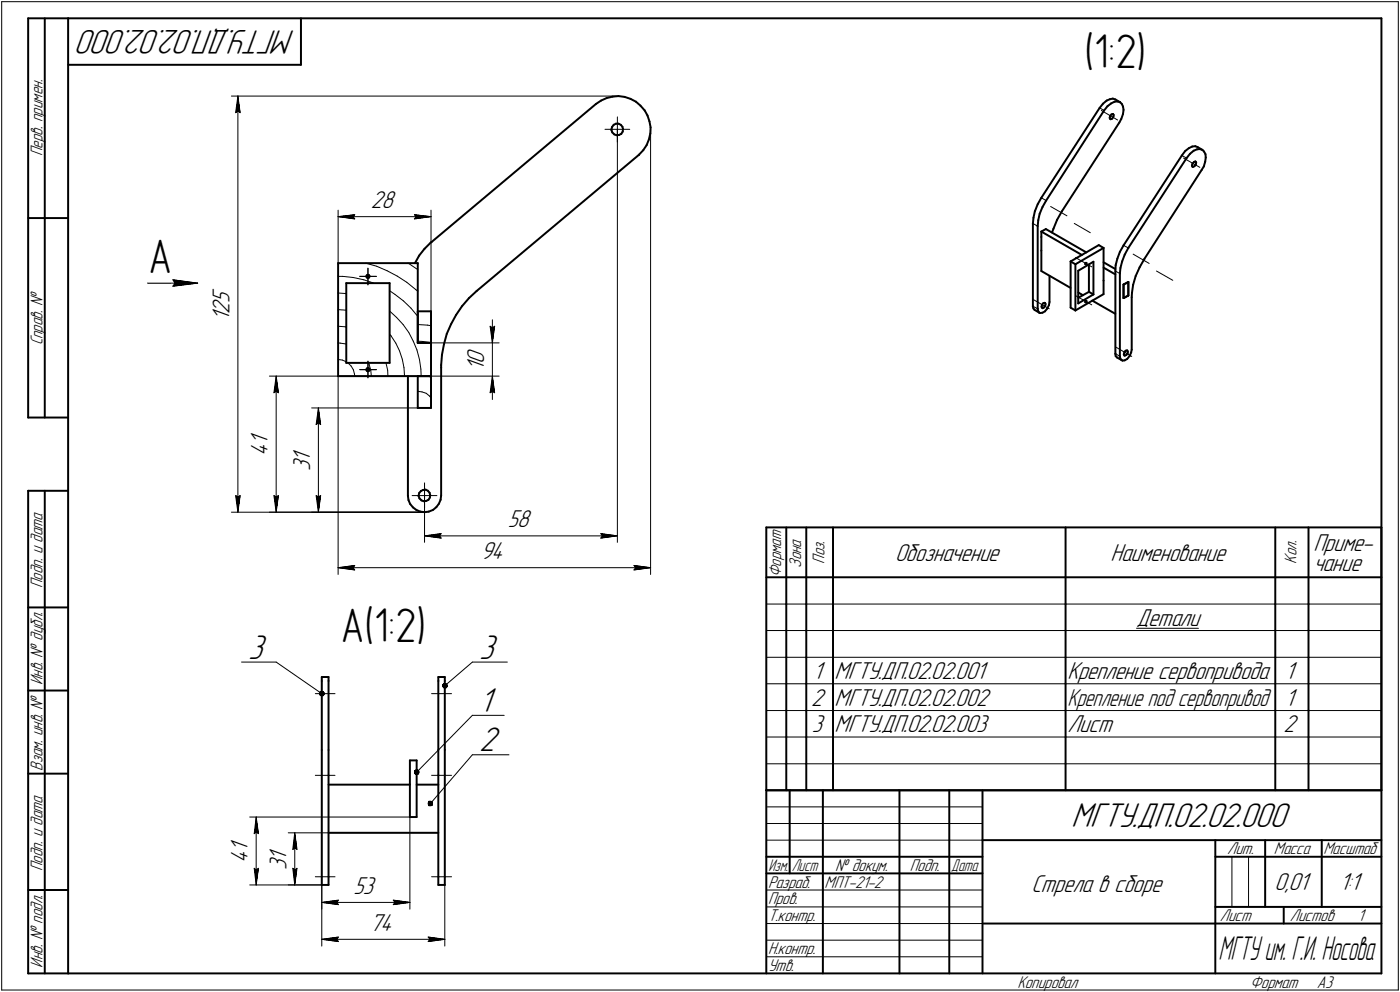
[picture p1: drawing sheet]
<svg xmlns="http://www.w3.org/2000/svg" width="421mm" height="298mm" viewBox="0 0 421 298" stroke-linecap="round" stroke-linejoin="round" font-family="sans-serif">
<defs><g id="words">
<g font-size="14.6">
<text x="326.2" y="20.4">(1:2)</text>
<text x="44.6" y="82">А</text>
<text x="102.5" y="192.9">А(1:2)</text>
</g>
<g font-size="10.9">
<text x="88.8" y="9" transform="rotate(-180 88.8 9)">МГТУ.ДП.02.02.000</text>
<text x="74.6" y="197.9">3</text>
<text x="144.1" y="197.9">3</text>
<text x="144.1" y="214">1</text>
<text x="144.1" y="225.8">2</text>
<text x="322.2" y="248.5">МГТУ.ДП.02.02.000</text>
</g>
<text font-size="10.6" x="366.5" y="288.5">МГТУ им. Г.И. Носова</text>
<g font-size="7.8">
<text x="111.6" y="62.6">28</text>
<text x="69" y="94.2" transform="rotate(-90 69 94.2)">2</text>
<text x="69" y="91" transform="rotate(-90 69 91)">5</text>
<text x="69" y="96.3" transform="rotate(-90 69 96.3)">1</text>
<text x="145.6" y="111.6" transform="rotate(-90 145.6 111.6)">1</text>
<text x="145.6" y="109.5" transform="rotate(-90 145.6 109.5)">0</text>
<text x="80.5" y="137" transform="rotate(-90 80.5 137)">4</text>
<text x="80.5" y="133.9" transform="rotate(-90 80.5 133.9)">1</text>
<text x="93.2" y="141.6" transform="rotate(-90 93.2 141.6)">3</text>
<text x="93.2" y="138.8" transform="rotate(-90 93.2 138.8)">1</text>
<text x="152.8" y="158.5">58</text>
<text x="395" y="165.6">Приме-</text>
<text x="144.6" y="168.1">94</text>
<text x="269.2" y="168.5">Обозначение</text>
<text x="334" y="168.5">Наименование</text>
<text x="395" y="171.5">чание</text>
<text x="341.8" y="188">Детали</text>
<text x="244.5" y="204">1</text>
<text x="251" y="204">МГТУ.ДП.02.02.001</text>
<text x="321" y="204">Крепление сервопривода</text>
<text x="386.5" y="204">1</text>
<text x="244" y="212">2</text>
<text x="251" y="212">МГТУ.ДП.02.02.002</text>
<text x="386.5" y="212">1</text>
<text x="244.2" y="220">3</text>
<text x="251" y="220">МГТУ.ДП.02.02.003</text>
<text x="321" y="220">Лист</text>
<text x="386" y="220">2</text>
<text x="74.6" y="256.1" transform="rotate(-90 74.6 256.1)">1</text>
<text x="74.6" y="259.3" transform="rotate(-90 74.6 259.3)">4</text>
<text x="86.1" y="261.5" transform="rotate(-90 86.1 261.5)">3</text>
<text x="86.1" y="258.7" transform="rotate(-90 86.1 258.7)">1</text>
<text x="106.4" y="268.7">53</text>
<text x="310.2" y="268">Стрела в сборе</text>
<text x="383.3" y="267.5">0,01</text>
<text x="402.9" y="267.5">1:1</text>
<text x="111.2" y="279.8">74</text>
</g>
<text font-size="7.7" x="321" y="212">Крепление под сервопривод</text>
<g font-size="5.4">
<text x="12.8" y="46.9" transform="rotate(-90 12.8 46.9)">Перв. примен.</text>
<text x="12.8" y="103.8" transform="rotate(-90 12.8 103.8)">Справ. №</text>
<text x="234.9" y="173.5" transform="rotate(-90 234.9 173.5)">Формат</text>
<text x="240.9" y="170.7" transform="rotate(-90 240.9 170.7)">Зона</text>
<text x="247.9" y="169.4" transform="rotate(-90 247.9 169.4)">Поз.</text>
<text x="389.9" y="169.4" transform="rotate(-90 389.9 169.4)">Кол.</text>
<text x="12.8" y="176.7" transform="rotate(-90 12.8 176.7)">Подп. и дата</text>
<text x="12.8" y="205.8" transform="rotate(-90 12.8 205.8)">Инв. № дубл.</text>
<text x="12.8" y="231.6" transform="rotate(-90 12.8 231.6)">Взам. инв. №</text>
<text x="369.1" y="256.8">Лит.</text>
<text x="383.1" y="256.8">Масса</text>
<text x="398" y="256.8">Масштаб</text>
<text x="12.8" y="261.7" transform="rotate(-90 12.8 261.7)">Подп. и дата</text>
<text x="251.2" y="261.8">№ докум.</text>
<text x="273.6" y="261.8">Подп.</text>
<text x="231" y="266.8">Разраб.</text>
<text x="248" y="266.8">МПТ-21-2</text>
<text x="231" y="271.8">Пров.</text>
<text x="231" y="276.8">Т.контр.</text>
<text x="366.9" y="276.8">Лист</text>
<text x="387.9" y="276.8">Листов</text>
<text x="408.4" y="276.8">1</text>
<text x="231" y="286.8">Н.контр.</text>
<text x="12.8" y="290.8" transform="rotate(-90 12.8 290.8)">Инв. № подл.</text>
<text x="231" y="291.8">Утв.</text>
<text x="306" y="296.8">Копировал</text>
<text x="376" y="296.8">Формат</text>
<text x="396" y="296.8">A3</text>
</g>
<g font-size="5.3">
<text x="231.1" y="261.8">Изм.</text>
<text x="238.1" y="261.8">Лист</text>
<text x="286.1" y="261.8">Дата</text>
</g>
</g></defs>
<g fill="none" stroke="#000" stroke-width=".3">
<path d="M.5 .5v297zM.5 .5h420zM420.5 .5v297zM69.6 28.9h116.1zM70.9 33.9l.6-.5zM71.5 28.9l.7 5zM71.5 33.4l.7 .5zM71.5 28.9l-.6 5zM71.5 28.9v125zM181.9 38.9h3.8zM185.7 38.9v3.8zM185.7 35.1v3.8z"/>
<path d="M185.7 38.9h3.7zM185.7 38.9v124.1zM195.7 38.9v133.7zM330.7 32.4l1.4 .8zM331.2 33.2l4.9 2.9zM313.2 59.4l1.4 .9zM355.4 46.7l1.5 .8zM355.9 47.5l4.9 2.8zM101.7 63.2v15.9zM101.7 65.1l5-.6zM101.7 65.1l5 .7zM101.7 65.1h27.9z"/>
<path d="M106.2 65.1l.5 .7zM106.7 64.5l-.5 .6zM110 79.1l3.3 .9zM122.8 79.1l2.8 1.9zM124.6 65.8l5-.7zM124.6 64.5l.5 .6zM124.6 64.5l5 .6zM125.1 65.1l-.5 .7zM129.6 63.2v30.4zM310.6 67.1l1.5 .9zM316 62.1l4.9 2.8zM323.1 67.1l4.8 2.8z"/>
<path d="M323.4 77.4l4.9 2.8zM337.9 73.7l1.4 .8zM340.8 76.4l4.8 2.8zM44.4 85.1h15zM52 86l7.4-.9zM52 84.1l.7 1zM52 84.1l7.4 1zM52.7 85.1l-.7 .9zM101.7 98l2.2 .2zM101.7 93l2.4 .2zM101.7 88.1l2.4 .1zM101.7 83.1h1.4z"/>
<path d="M103.1 83.1l3.2 .3zM103.9 98.2l.2 .1zM106.3 83.4l3.1 .7zM108.2 83.1h2.5zM109.4 84.1l3 1zM110.7 83.1h2.5zM110.7 83.1v2.5zM110.7 80.6v2.5zM113.3 80l3.1 1.4zM116.4 81.4l3.1 1.6zM117.2 93.5l2.1 1.9zM117.2 87.4l1.6 1.1z"/>
<path d="M118.8 88.5l2.5 1.9zM119.3 95.4l1.9 2.1zM119.5 83l2.8 1.8zM121.2 97.5l1.7 2.4zM121.3 90.4l2.3 2.2zM122.3 84.8l2.8 2.2zM122.9 99.9l1.4 2.6zM123.6 92.6l2 2.5zM125.1 87l.5 .5zM125.6 97.5l2.9 .2zM128.5 97.7l1.1 .2zM147.4 98l.7 .6z"/>
<path d="M147.4 98l.7 5zM148.1 98.6l.7-.6zM148.1 96.1v6.9zM148.8 98l-.7 5zM310.6 92l1.5 .8zM310.7 90l4.9 2.8zM323.4 88.8l4.9 2.8zM335.4 81.4l1.4 .8zM347.8 81.4l4.9 2.8zM81 113h48.6zM82.4 118l.7-.4zM83.1 113l.6 5z"/>
<path d="M83.1 117.6l.6 .4zM83.1 113l-.7 5zM83.1 113v40.9zM101.7 108l1.3 .2zM101.7 103l.7 .1zM101.7 113v59.6zM102.4 103.1l1.7 .3zM103 108.2l1.1 .5zM104.6 109.1l1 .9zM105.6 110l.7 1.1zM106.3 111.1l.3 1.3zM106.6 112.4l.1 .6z"/>
<path d="M108.2 111.1h2.5zM110.7 111.1h2.5zM110.7 111.1v2.4zM110.7 108.5v2.6zM110.8 109.1l.2 .4zM111 109.5l.5 1.8zM111.5 111.3l.2 1.7zM116.1 109.1l.5 2.2zM116.6 111.3l.1 1.7zM117.2 100.4l.4 .5zM117.6 100.9l1.4 2.2zM119 103.1l1.1 2.3z"/>
<path d="M120.1 105.4l.9 2.5zM121 107.9l.5 2.6zM121.5 110.5l.2 2.5zM124.3 102.5l1.1 2.7zM125.4 105.2l.8 2.8zM125.6 117.6l1.3 .2zM125.6 102.5l1.5 .1zM126.2 108l.4 2.9zM126.6 110.9l.1 2.1zM126.9 117.8l1.3 .4zM127.1 102.6l2.5 .4zM128.2 118.2l1 .8z"/>
<path d="M128.8 113l.8 .4zM129.2 119l.4 .5zM129.6 103h20.5zM129.6 113h20.5zM147.4 118l.7-.4zM148.1 113l-.7 5zM148.1 117.6l.7 .4zM148.1 113l.7 5zM148.1 113v7.1zM148.1 103v10zM335.4 106.3l1.4 .8zM335.4 104.2l5 2.9z"/>
<path d="M93.7 122.6h31.9zM95.1 127.6l.7-.5zM95.8 122.6l.6 5zM95.8 127.1l.6 .5zM95.8 122.6l-.7 5zM95.8 122.6v31.3zM69.6 153.9h58.1zM70.9 148.9l.6 5zM70.9 148.9l.6 .5zM71.5 149.4l.7-.5zM72.2 148.9l-.7 5zM81 153.9h46.7z"/>
<path d="M82.4 148.9l.7 5zM82.4 148.9l.7 .5zM83.1 149.4l.6-.5zM83.7 148.9l-.6 5zM93.7 153.9h34zM95.1 148.9l.7 5zM95.1 148.9l.7 .5zM95.8 149.4l.6-.5zM96.4 148.9l-.6 5zM124 148.9h3.7zM127.7 148.9v3.8zM127.7 145.1v3.8z"/>
<path d="M127.7 148.9h3.7zM127.7 148.9v14.1zM101.7 170.6l5-.7zM101.7 170.6l5 .7zM101.7 170.6h94zM106.2 170.6l.5 .7zM106.7 169.9l-.5 .7zM127.7 161l5-.6zM127.7 161l5 .7zM127.7 161h58zM132.2 161l.5 .7zM132.7 160.4l-.5 .6z"/>
<path d="M180.7 161.7l5-.7zM180.7 160.4l.5 .6zM180.7 160.4l5 .6zM181.2 161l-.5 .7zM190.7 171.3l5-.7zM190.7 169.9l.5 .7zM190.7 169.9l5 .7zM191.2 170.6l-.5 .7zM72.6 199h10.5zM83.1 199l13.7 9.4zM142.1 199h10.5zM230.5 181.5h6z"/>
<path d="M230.5 189.5h6zM230.5 197.5h6zM236.5 181.5h6zM236.5 189.5h6zM236.5 197.5h6zM242.5 181.5h8zM242.5 189.5h8zM242.5 197.5h8zM250.5 181.5h70zM250.5 189.5h70zM250.5 197.5h70zM320.5 181.5h63z"/>
<path d="M320.5 189.5h63zM320.5 197.5h63zM341.8 188.8h18.6zM383.5 181.5h10zM383.5 189.5h10zM383.5 197.5h10zM393.5 181.5h22zM393.5 189.5h22zM393.5 197.5h22zM94.8 208.4h6zM129.8 208.4h6zM133.8 206.1l8.3-7.1z"/>
<path d="M142.1 215l-16.8 17.1zM142.1 215h9.5zM230.5 205.5h6zM230.5 213.5h6zM236.5 205.5h6zM236.5 213.5h6zM242.5 205.5h8zM242.5 213.5h8zM250.5 205.5h70zM250.5 213.5h70zM320.5 205.5h63zM320.5 213.5h63z"/>
<path d="M383.5 205.5h10zM383.5 213.5h10zM393.5 205.5h22zM393.5 213.5h22zM94.8 233h6zM129.8 233h6zM142.1 226.8l-12.6 14.7zM142.1 226.8h11zM230.5 221.5h6zM230.5 229.5h6zM236.5 221.5h6zM236.5 229.5h6z"/>
<path d="M242.5 221.5h8zM242.5 229.5h8zM250.5 221.5h70zM250.5 229.5h70zM320.5 221.5h63zM320.5 229.5h63zM383.5 221.5h10zM383.5 229.5h10zM393.5 221.5h22zM393.5 229.5h22zM75.1 245.5h48.2zM76.5 250.5l.5-.5z"/>
<path d="M77 245.5l.7 5zM77 250l.7 .5zM77 245.5l-.5 5zM77 245.5v20.4zM86.7 250.3h12.1zM88.1 255.3l.5-.5zM88.6 250.3l.7 5zM88.6 254.8l.7 .5zM88.6 250.3l-.5 5zM88.6 250.3v15.6zM123.3 245.5v27.7zM230.5 247.5h65z"/>
<path d="M230.5 252.5h65zM230.5 242.5h65zM370.5 257.5v15zM375.5 257.5v15zM75.1 265.9h21.7zM76.5 260.9l.5 5zM76.5 260.9l.5 .6zM77 261.5l.7-.6zM77.7 260.9l-.7 5zM86.7 265.9h10.1zM88.1 260.9l.5 5zM88.1 260.9l.5 .6z"/>
<path d="M88.6 261.5l.7-.6zM89.3 260.9l-.7 5zM94.8 263.5h6zM96.8 265.9v18.4zM96.8 265.9v7.3zM96.8 271.2l5-.7zM96.8 271.2l5 .7zM96.8 271.2h26.5zM101.3 271.2l.5 .7zM101.8 270.5l-.5 .7zM118.3 271.9l5-.7zM118.3 270.5l.5 .7z"/>
<path d="M118.3 270.5l5 .7zM118.8 271.2l-.5 .7zM129.8 263.5h6zM133.8 265.9v18.4zM230.5 267.5h65zM230.5 272.5h65zM230.5 277.5h65zM.5 297.5h420zM96.8 282.3l5-.7zM96.8 282.3l5 .7zM96.8 282.3h37zM101.3 282.3l.5 .7z"/>
<path d="M101.8 281.6l-.5 .7zM128.8 283l5-.7zM128.8 281.6l.5 .7zM128.8 281.6l5 .7zM129.3 282.3l-.5 .7zM230.5 282.5h65zM230.5 287.5h65z"/>
</g>
<g fill="none" stroke="#000" stroke-width=".59">
<path d="M8.5 5.5v120zM8.5 5.5h12zM13.5 5.5v120zM20.5 5.5v287zM20.5 5.5h395zM20.5 19.5h70zM90.5 5.5v14zM415.5 5.5v287zM179.2 31.2l1.6-1zM180.8 30.2l1.7-.7zM182.5 29.5l1.7-.5zM183.9 39.1l.2 .7z"/>
<path d="M183.9 38.9v.2zM184.1 38.2l-.2 .7zM184.1 39.8l.6 .6zM184.2 29l1.8-.1zM184.6 37.5l-.5 .7zM184.6 37.5l.7-.3zM185.3 37.2h.7zM186 37.2l.7 .3zM186 28.9l1.9 .2zM186.7 37.5l.5 .6zM187.2 38.1l.2 .7zM187.3 39.5l-.4 .7z"/>
<path d="M187.4 38.8l-.1 .7zM187.9 29.1l1.8 .6zM189.7 29.7l1.6 .9zM191.3 30.6l1.3 1.1zM192.6 31.7l1.3 1.5zM193.9 33.2l.8 1.5zM194.7 34.7l.6 1.8zM195.3 36.5l.4 1.8zM195.7 38.3l-.1 1.8zM330.7 32.4l-17.5 27zM331.7 31.2l-1 1.2zM331.7 31.2l1.1-1z"/>
<path d="M332.1 33.2l-17.5 27.1zM332.8 30.2l1-.4zM333.1 31.9l-1 1.3zM333.1 31.9l1.1-.8zM333.8 35.5l.1 .3zM333.8 35.5h.1M333.8 34.9v.5zM333.8 29.8l.9-.2zM333.9 35.8h.2zM334.1 35.8l.4-.2zM334.2 31.1l1-.5zM334.3 34.4l-.5 .5z"/>
<path d="M334.3 34.4l.4-.1zM334.7 34.3h.1M334.7 29.6l.7 .3zM334.8 34.3l.1 .2zM334.9 35.1l-.4 .5zM334.9 34.5v.6zM335.2 30.6l.9-.1zM335.4 29.9l1.5 .8zM336.1 30.5l.8 .2zM336.6 36.8l-17.2 26.7zM336.9 30.7l.5 .5zM337.2 35.7l-.6 1.1z"/>
<path d="M337.4 31.2l.3 .8zM337.7 32l.2 1zM337.7 34.3l-.5 1.4zM337.9 33l-.2 1.3zM184.7 40.4l.7 .2zM185.4 40.6h.8zM186.2 40.6l.7-.4zM192.2 46.5h.1M193.5 45.1l-1.3 1.4zM194.5 43.6l-1 1.5zM195.2 41.9l-.7 1.7zM195.6 40.1l-.4 1.8z"/>
<path d="M313.2 59.4l-1.1 2zM355.4 46.7l-17.5 27zM356.4 45.4l-1 1.3zM356.4 45.4l1.1-.9zM356.9 47.5l-17.6 27zM357.5 44.5l1.1-.5zM357.9 46.2l-1 1.3zM357.9 46.2l1.1-.9zM358.5 49.8l.1 .3zM358.5 49.8h.1M358.6 44l.9-.1zM358.6 49.2l-.1 .5z"/>
<path d="M358.6 50.1h.2zM358.8 50.1l.4-.1zM359 45.3l1-.4zM359.1 48.7l-.5 .5zM359.1 48.7l.4-.2zM359.5 48.5h.1M359.5 43.9l.7 .3zM359.6 48.6l.1 .3zM359.7 49.4l-.5 .6zM359.7 48.9v.5zM360 44.9l.8-.1zM360.2 44.2l1.4 .8z"/>
<path d="M360.8 44.8l.8 .2zM361.4 51.1l-17.2 26.7zM361.6 45l.5 .6zM362 50l-.6 1.1zM362.1 45.6l.4 .7zM362.5 48.6l-.5 1.4zM362.5 46.3l.1 1zM362.6 47.3l-.1 1.3zM8.5 65.5h12zM101.7 79.1v33.9zM101.7 79.1h23.9zM125.6 79.1v23.9z"/>
<path d="M126.1 76.8l-1.3 2.3zM127.7 74.8l-1.6 2zM127.7 74.8l1.8-1.9zM129.5 72.9l.3-.2zM129.8 72.7l49.4-41.5zM310.6 67.1v24.9zM310.8 65.4l-.2 1.7zM311.2 63.5l-.4 1.9zM312.1 68v24.8zM312.1 61.4l-.9 2.1zM312.3 66.2l-.2 1.8zM312.7 64.3l-.4 1.9z"/>
<path d="M313.2 71.2v4.2zM313.2 69.6v1.6zM313.2 75.4v6zM313.2 69.6l12.2 7zM313.2 69.6l1.3-.8zM313.5 62.2l-.8 2.1zM314.5 68.8l12.2 7.1zM314.6 60.3l-1.1 1.9zM316.8 68.7l-.4 1.1zM317.9 66l-1.1 2.7zM319.4 63.5l-1.5 2.5zM322 78.6l8.5-4.9z"/>
<path d="M322 78.6v13.9zM322 78.6l1.4 .8zM323.4 79.4v13.9zM323.4 79.4l8.5-4.9zM326.5 79.4h.1M326.6 79.4h.1M326.5 79.2l-.1 .1zM326.6 79l-.1 .2zM326.6 79h.1zM326.7 79h.1M326.7 79.1v.1zM326.7 79.2l-.1 .2z"/>
<path d="M327.5 79.5v8.2zM328.8 78.7v9.8zM330.5 73.7l1.4 .8zM331.9 74.5v9.8zM331.9 78.8l3.5 2.1zM335.5 79.7l-.1 1.7zM336 77.7l-.5 2zM336.8 75.7l-.8 2zM337.5 78.6l-.5 1.9zM337.9 73.7l-1.1 2zM338.2 76.5l-.7 2.1zM339.3 74.5l-1.1 2z"/>
<path d="M344.2 77.8l-1.5 2.5zM104.1 85.1v24zM104.1 85.1h13.1zM110.2 83.1l.1 .3zM110.3 83.4l.4 .2zM110.3 82.7l-.1 .4zM110.3 82.7l.4-.2zM110.7 82.5l.3 .2zM110.7 83.6l.3-.2zM111 82.7l.2 .4zM111.2 83.1l-.2 .3zM117.2 85.1v24z"/>
<path d="M125.6 93.6v9.4zM125.6 93.6h4zM129.6 93.6v9.4zM135.6 97.5l-1.2 2.8zM137.2 94.7l-1.6 2.8zM138.9 92l-1.7 2.7zM141.1 89.6l2.2-2.1zM141.1 89.6l-2.2 2.4zM143.3 87.5l48.8-40.9zM310.6 92.1l.2 .6zM310.6 92.1h.1M310.8 92.7l.3 .4z"/>
<path d="M311.1 93.1l1.5 .9zM312.1 92.9l.2 .7zM312.1 92.9h.1M312.3 93.6l.3 .4zM312.6 94l.2 .1zM312.8 94.1l.7-.1zM313.2 81.4l8.8 5.1zM313.3 92.3l.1 .2zM313.3 92.1v.2zM313.4 91.6l-.1 .5zM313.4 92.5l.2 .1zM313.5 94l.8-.4z"/>
<path d="M313.6 92.6l.4-.2zM313.8 91.1l-.4 .5zM313.8 91.1l.4-.1zM314.2 91h.1M314.3 91l.2 .4zM314.4 91.8l-.4 .6zM314.5 91.4l-.1 .4zM315 92.7l-.7 .9zM315.5 91.7l-.5 1zM315.6 90.8l-.1 .9zM315.6 82.9v7.9zM322 92.5l1.4 .8z"/>
<path d="M323.4 93.3l8.5-4.9zM324.3 81.4l4.5-2.7zM324.3 91.2l4.5-2.7zM324.3 81.4v9.8zM324.3 89.5l3.2-1.8zM324.3 87.9l1.4 .8zM326.5 90.8h.1M326.6 90.8h.1M326.5 90.6l-.1 .2zM326.6 90.4l-.1 .2zM326.6 90.4h.1zM326.7 90.4h.1"/>
<path d="M326.7 90.5v.2zM326.7 90.7l-.1 .1zM327.5 87.7l1.3 .8zM328.5 90.3l6.9 4zM331.9 84.3v4.1zM331.9 80.4l3.5 2.1zM335.4 81.4v24.9zM336.8 82.2v24.9zM337 80.5l-.2 1.7zM337.9 85.5l1.4-.7zM337.9 85.5v4.1zM337.9 89.6l1.4-.8z"/>
<path d="M339.3 84.8v4zM340.4 89.3v15.8zM340.4 88v1.3zM340.8 85.6l-.4 2.4zM341.5 83l-.7 2.6zM342.7 80.3l-1.2 2.7zM101.7 113h27.9zM104.1 109.1h13.1zM110.2 111.1l.1 .3zM110.3 111.4l.4 .2zM110.3 110.7l-.1 .4zM110.3 110.7l.4-.1z"/>
<path d="M110.7 110.6l.3 .1zM110.7 111.6l.3-.2zM111 110.7l.2 .4zM111.2 111.1l-.2 .3zM122.7 113v35.9zM125.6 103h4zM125.6 113h4zM125.6 113v9.6zM129.6 103v10zM129.6 113v9.6zM132.7 110.4v38.5zM132.7 109.7v.7z"/>
<path d="M132.9 106.6l-.2 3.1zM133.5 103.5l-.6 3.1zM134.4 100.3l-.9 3.2zM335.4 106.3l.1 .7zM335.4 106.3h.1M335.5 107l.5 .4zM336 107.4l1.3 .8zM336.8 107.2l.2 .7zM336.8 107.2h.1M337 107.9l.3 .3zM337.3 108.2l.3 .2zM337.6 108.4l.6-.1z"/>
<path d="M338 106.5l.2 .3zM338 106.5h.1M338.2 105.9l-.2 .5zM338.2 106.8h.1zM338.2 108.3l.8-.4zM338.3 106.8l.5-.1zM338.5 105.4l-.3 .5zM338.5 105.4l.4-.1zM338.9 105.3h.1M339 105.3l.2 .3zM339.2 105.6v.5zM339.2 106.1l-.4 .6z"/>
<path d="M339.8 106.9l-.8 1zM340.2 105.9l-.4 1zM340.4 105.1l-.2 .8zM8.5 125.5h12zM125.6 122.6h4zM8.5 147.5v145zM8.5 147.5h12zM13.5 147.5v145zM122.7 149l.2 1.3zM122.7 149h.1M122.9 150.3l.5 1.2zM123.4 151.5l.8 1z"/>
<path d="M124.2 152.5l1 .7zM125.2 153.2l1.2 .6zM125.9 149.1l.3 .7zM125.9 148.9v.2zM126.1 148.2l-.2 .7zM126.2 149.8l.5 .6zM126.4 153.8l1.3 .1zM126.6 147.6l-.5 .6zM126.6 147.6l.7-.4zM126.7 150.4l.7 .2zM127.3 147.2h.7zM127.4 150.6l.8-.1z"/>
<path d="M127.7 153.9l1.2-.1zM128 147.2l.7 .3zM128.2 150.5l.7-.3zM128.7 147.5l.5 .6zM128.9 153.8l1.3-.6zM129.2 148.1l.2 .7zM129.3 149.5l-.4 .7zM129.4 148.8l-.1 .7zM130.2 153.2l1-.8zM132 151.4l-.8 1zM132.5 150.2l-.5 1.2zM132.7 148.9l-.2 1.3z"/>
<path d="M230.5 158.5v79zM230.5 158.5h185zM236.5 158.5v15zM242.5 158.5v15zM250.5 158.5v15zM320.5 158.5v15zM383.5 158.5v15zM393.5 158.5v15zM415.5 158.5v79zM230.5 173.5h185zM236.5 173.5v8zM242.5 173.5v8z"/>
<path d="M250.5 173.5v8zM320.5 173.5v8zM383.5 173.5v8zM393.5 173.5v8zM8.5 182.5h12zM236.5 181.5v8zM236.5 189.5v8zM236.5 197.5v8zM242.5 181.5v8zM242.5 189.5v8zM242.5 197.5v8zM250.5 181.5v8z"/>
<path d="M250.5 189.5v8zM250.5 197.5v8zM320.5 181.5v8zM320.5 189.5v8zM320.5 197.5v8zM383.5 181.5v8zM383.5 189.5v8zM383.5 197.5v8zM393.5 181.5v8zM393.5 189.5v8zM393.5 197.5v8zM8.5 207.5h12z"/>
<path d="M96.8 204.6v20.8zM96.8 203.5h2zM96.8 203.5v1.1zM98.8 203.5v1.1zM98.8 204.6v20.8zM131.8 204.6v20.8zM131.8 203.5h2zM131.8 203.5v1.1zM133.8 203.5v1.1zM133.8 204.6v20.8zM236.5 205.5v8zM236.5 213.5v8z"/>
<path d="M242.5 205.5v8zM242.5 213.5v8zM250.5 205.5v8zM250.5 213.5v8zM320.5 205.5v8zM320.5 213.5v8zM383.5 205.5v8zM383.5 213.5v8zM393.5 205.5v8zM393.5 213.5v8zM8.5 232.5h12zM96.8 233v30.5z"/>
<path d="M96.8 225.4v7.6zM98.8 233v30.5zM98.8 225.4v7.6zM98.8 235.8h24.5zM123.3 228.5v17zM123.3 228.5h2zM125.3 228.5v17zM125.3 235.8h6.5zM131.8 233v30.5zM131.8 225.4v7.6zM133.8 233v30.5zM133.8 225.4v7.6z"/>
<path d="M230.5 237.5h185zM230.5 237.5v55zM236.5 221.5v8zM236.5 229.5v8zM237.5 237.5v25zM242.5 221.5v8zM242.5 229.5v8zM247.5 237.5v55zM250.5 221.5v8zM250.5 229.5v8zM270.5 237.5v55zM285.5 237.5v55z"/>
<path d="M295.5 237.5v55zM320.5 221.5v8zM320.5 229.5v8zM383.5 221.5v8zM383.5 229.5v8zM393.5 221.5v8zM393.5 229.5v8zM98.8 250.3h33zM123.3 245.5h2zM230.5 257.5h65zM295.5 252.5h120zM365.5 252.5v40z"/>
<path d="M365.5 257.5h15zM380.5 252.5v20zM380.5 257.5h35zM397.5 252.5v20zM8.5 267.5h12zM96.8 265.9h2zM96.8 263.5v2.4zM98.8 263.5v2.4zM131.8 265.9h2zM131.8 263.5v2.4zM133.8 263.5v2.4zM230.5 262.5h65z"/>
<path d="M295.5 277.5h70zM365.5 277.5h50zM365.5 272.5h50zM386.1 272.5v5zM8.5 292.5h12zM20.5 292.5h395z"/>
</g>
<g fill="#fff" stroke="#fff" stroke-width=".3">
<path d="M144.6 162.5h8.1zM144.6 162.6h8.1zM144.6 162.6h8.1zM144.6 162.7h8.1zM144.6 162.8h8.1zM144.6 162.9h8.1zM144.6 163h8.1zM144.6 163.1h8.1zM144.6 163.2h8.1zM144.6 163.2h8.1zM144.6 163.3h8.1zM144.6 163.4h8.1zM144.6 163.5h8.1zM144.6 163.6h8.1zM144.6 163.7h8.1zM144.6 163.7h8.1zM144.6 163.8h8.1zM144.6 163.9h8.1zM144.6 164h8.1zM144.6 164.1h8.1zM144.6 164.2h8.1zM144.6 164.3h8.1zM144.6 164.3h8.1zM144.6 164.4h8.1zM144.6 164.5h8.1zM144.6 164.6h8.1zM144.6 164.7h8.1zM144.6 164.8h8.1zM144.6 164.8h8.1zM144.6 164.9h8.1zM144.6 165h8.1zM144.6 165.1h8.1zM144.6 165.2h8.1zM144.6 165.3h8.1zM144.6 165.4h8.1zM144.6 165.4h8.1zM144.6 165.5h8.1zM144.6 165.6h8.1zM144.6 165.7h8.1zM144.6 165.8h8.1zM144.6 165.9h8.1zM144.6 165.9h8.1zM144.6 166h8.1zM144.6 166.1h8.1zM144.6 166.2h8.1zM144.6 166.3h8.1zM144.6 166.4h8.1zM144.6 166.5h8.1zM144.6 166.5h8.1zM144.6 166.6h8.1zM144.6 166.7h8.1zM144.6 166.8h8.1zM144.6 166.9h8.1zM144.6 167h8.1zM144.6 167h8.1zM144.6 167.1h8.1zM144.6 167.2h8.1zM144.6 167.3h8.1zM144.6 167.4h8.1zM144.6 167.5h8.1zM144.6 167.6h8.1zM144.6 167.6h8.1zM144.6 167.7h8.1zM144.6 167.8h8.1zM144.6 167.9h8.1zM144.6 168h8.1zM144.6 168.1h8.1zM144.6 168.1h8.1zM144.6 168.2h8.1zM144.6 168.3h8.1zM144.6 168.4h8.1zM144.6 168.5h8.1zM144.6 168.6h8.1zM144.6 168.7h8.1zM144.6 168.7h8.1zM144.6 168.8h8.1zM144.6 168.9h8.1zM144.6 169h8.1zM144.6 169.1h8.1zM144.6 169.2h8.1zM144.6 169.2h8.1zM144.6 169.3h8.1zM144.6 169.4h8.1zM144.6 169.5h8.1z"/>
<path d="M106.6 169.5h.6zM106 169.6h1.2zM105.3 169.7h1.9zM104.7 169.8h2.5zM104.1 169.8h3.1zM103.5 169.9h3.7zM103.3 170h3.9zM103 170.1h4.2zM102.9 170.2h4.3zM102.6 170.3h4.6zM102.4 170.3h4.8zM102.2 170.4h5zM101.9 170.5h5.3zM101.7 170.6h5.5zM101.9 170.7h5.3zM102.1 170.8h5.1zM102.3 170.9h4.9zM102.5 170.9h4.7zM102.7 171h4.5zM102.9 171.1h4.3zM103.1 171.2h4.1zM103.3 171.3h3.9zM103.5 171.4h3.7zM104.1 171.4h3.1zM104.7 171.5h2.5zM105.3 171.6h1.9zM106 171.7h1.2zM106.6 171.8h.6z"/>
<path d="M190.2 169.5h.6zM190.2 169.6h1.2zM190.2 169.7h1.8zM190.2 169.8h2.5zM190.2 169.8h3.1zM190.2 169.9h3.7zM190.2 170h3.9zM190.2 170.1h4.2zM190.2 170.2h4.4zM190.2 170.3h4.6zM190.2 170.3h4.9zM190.2 170.4h5zM190.2 170.5h5.3zM190.2 170.6h5.5zM190.2 170.7h5.3zM190.2 170.8h5.1zM190.2 170.9h4.9zM190.2 170.9h4.7zM190.2 171h4.5zM190.2 171.1h4.3zM190.2 171.2h4.1zM190.2 171.3h3.9zM190.2 171.4h3.7zM190.2 171.4h3.1zM190.2 171.5h2.5zM190.2 171.6h1.8zM190.2 171.7h1.2zM190.2 171.8h.6z"/>
<path d="M63.4 86.4h7.1zM63.4 86.5h7.1zM63.4 86.6h7.1zM63.4 86.7h7.1zM63.4 86.8h7.1zM63.4 86.9h7.1zM63.4 87h7.1zM63.4 87h7.1zM63.4 87.1h7.1zM63.4 87.2h7.1zM63.4 87.3h7.1zM63.4 87.4h7.1zM63.4 87.5h7.1zM63.4 87.5h7.1zM63.4 87.6h7.1zM63.4 87.7h7.1zM63.4 87.8h7.1zM63.4 87.9h7.1zM63.4 88h7.1zM63.4 88.1h7.1zM63.4 88.1h7.1zM63.4 88.2h7.1zM63.4 88.3h7.1zM63.4 88.4h7.1zM63.4 88.5h7.1zM63.4 88.6h7.1zM63.4 88.6h7.1zM63.4 88.7h7.1zM63.4 88.8h7.1zM63.4 88.9h7.1zM63.4 89h7.1zM63.4 89.1h7.1zM63.4 89.2h7.1zM63.4 89.2h7.1zM63.4 89.3h7.1zM63.4 89.4h7.1zM63.4 89.5h7.1zM63.4 89.6h7.1zM63.4 89.7h7.1zM63.4 89.7h7.1zM63.4 89.8h7.1zM63.4 89.9h7.1zM63.4 90h7.1zM63.4 90.1h7.1zM63.4 90.2h7.1zM63.4 90.3h7.1zM63.4 90.3h7.1zM63.4 90.4h7.1zM63.4 90.5h7.1zM63.4 90.6h7.1zM63.4 90.7h7.1zM63.4 90.8h7.1zM63.4 90.8h7.1zM63.4 90.9h7.1zM63.4 91h7.1zM63.4 91.1h7.1zM63.4 91.2h7.1zM63.4 91.3h7.1zM63.4 91.4h7.1zM63.4 91.4h7.1zM63.4 91.5h7.1zM63.4 91.6h7.1zM63.4 91.7h7.1zM63.4 91.8h7.1zM63.4 91.9h7.1zM63.4 91.9h7.1zM63.4 92h7.1zM63.4 92.1h7.1zM63.4 92.2h7.1zM63.4 92.3h7.1zM63.4 92.4h7.1zM63.4 92.5h7.1zM63.4 92.5h7.1zM63.4 92.6h7.1zM63.4 92.7h7.1zM63.4 92.8h7.1zM63.4 92.9h7.1zM63.4 93h7.1zM63.4 93h7.1zM63.4 93.1h7.1zM63.4 93.2h7.1zM63.4 93.3h7.1zM63.4 93.4h7.1zM63.4 93.5h7.1zM63.4 93.6h7.1zM63.4 93.6h7.1zM63.4 93.7h7.1zM63.4 93.8h7.1zM63.4 93.9h7.1zM63.4 94h7.1zM63.4 94.1h7.1zM63.4 94.1h7.1zM63.4 94.2h7.1zM63.4 94.3h7.1zM63.4 94.4h7.1zM63.4 94.5h7.1zM63.4 94.6h7.1zM63.4 94.7h7.1zM63.4 94.7h7.1zM63.4 94.8h7.1zM63.4 94.9h7.1zM63.4 95h7.1zM63.4 95.1h7.1zM63.4 95.2h7.1zM63.4 95.2h7.1zM63.4 95.3h7.1zM63.4 95.4h7.1zM63.4 95.5h7.1zM63.4 95.6h7.1zM63.4 95.7h7.1zM63.4 95.8h7.1zM63.4 95.8h7.1zM63.4 95.9h7.1zM63.4 96h7.1zM63.4 96.1h7.1zM63.4 96.2h7.1zM63.4 96.3h7.1z"/>
<path d="M71.5 29.1h.2zM71.5 29.2h.2zM71.4 29.3h.4zM71.4 29.4h.4zM71.3 29.5h.5zM71.3 29.5h.6zM71.3 29.6h.6zM71.2 29.7h.8zM71.2 29.8h.8zM71.1 29.9h1zM71.1 30h1zM71 30.1h1.1zM71 30.1h1.1zM71 30.2h1.1zM71 30.3h1.2zM71 30.4h1.2zM70.9 30.5h1.4zM70.9 30.6h1.4zM70.8 30.6h1.5zM70.8 30.7h1.6zM70.8 30.8h1.6zM70.8 30.9h1.6zM70.8 31h1.6zM70.8 31.1h1.6zM70.8 31.2h1.6zM70.8 31.2h1.6zM70.8 31.3h1.7zM70.7 31.4h1.8zM70.7 31.5h1.8zM70.7 31.6h1.8zM70.7 31.7h1.8zM70.7 31.7h1.8zM70.7 31.8h1.8zM70.7 31.9h1.9zM70.7 32h1.9zM70.7 32.1h1.9zM70.6 32.2h2zM70.6 32.3h2zM70.6 32.3h2zM70.6 32.4h2zM70.6 32.5h2zM70.6 32.6h2zM70.6 32.7h2zM70.6 32.8h2zM70.6 32.9h2zM70.5 32.9h2.1zM70.5 33h2.1zM70.5 33.1h2.1zM70.5 33.2h2.2zM70.5 33.3h2.2zM70.5 33.4h2.2zM70.5 33.4h2.2zM70.5 33.5h2.2zM70.5 33.6h2.2zM70.4 33.7h2.3zM70.4 33.8h2.4zM70.4 33.9h2.4zM70.4 34h2.4zM70.4 34h2.4zM70.4 34.1h2.4zM70.4 34.2h2.4zM70.4 34.3h2.4z"/>
<path d="M70.4 148.4h2.4zM70.4 148.5h2.4zM70.4 148.6h2.4zM70.4 148.7h2.4zM70.4 148.8h2.4zM70.4 148.8h2.4zM70.4 148.9h2.4zM70.4 149h2.4zM70.4 149.1h2.3zM70.5 149.2h2.2zM70.5 149.3h2.2zM70.5 149.4h2.2zM70.5 149.4h2.2zM70.5 149.5h2.2zM70.5 149.6h2.2zM70.5 149.7h2.1zM70.5 149.8h2.1zM70.5 149.9h2.1zM70.6 149.9h2zM70.6 150h2zM70.6 150.1h2zM70.6 150.2h2zM70.6 150.3h2zM70.6 150.4h2zM70.6 150.5h2zM70.6 150.5h2zM70.6 150.6h2zM70.7 150.7h1.9zM70.7 150.8h1.9zM70.7 150.9h1.9zM70.7 151h1.8zM70.7 151h1.8zM70.7 151.1h1.8zM70.7 151.2h1.8zM70.7 151.3h1.8zM70.7 151.4h1.8zM70.8 151.5h1.7zM70.8 151.6h1.6zM70.8 151.6h1.6zM70.8 151.7h1.6zM70.8 151.8h1.6zM70.8 151.9h1.6zM70.8 152h1.6zM70.8 152.1h1.6zM70.8 152.1h1.5zM70.9 152.2h1.4zM70.9 152.3h1.4zM71 152.4h1.2zM71 152.5h1.2zM71 152.6h1.1zM71 152.7h1.1zM71 152.7h1.1zM71.1 152.8h1zM71.1 152.9h1zM71.2 153h.8zM71.2 153.1h.8zM71.3 153.2h.6zM71.3 153.2h.6zM71.3 153.3h.5zM71.4 153.4h.4zM71.4 153.5h.4zM71.5 153.6h.2zM71.5 153.7h.2z"/>
<path d="M152.7 152.9h7.8zM152.7 153h7.8zM152.7 153.1h7.8zM152.7 153.2h7.8zM152.7 153.2h7.8zM152.7 153.3h7.8zM152.7 153.4h7.8zM152.7 153.5h7.8zM152.7 153.6h7.8zM152.7 153.7h7.8zM152.7 153.8h7.8zM152.7 153.8h7.8zM152.7 153.9h7.8zM152.7 154h7.8zM152.7 154.1h7.8zM152.7 154.2h7.8zM152.7 154.3h7.8zM152.7 154.3h7.8zM152.7 154.4h7.8zM152.7 154.5h7.8zM152.7 154.6h7.8zM152.7 154.7h7.8zM152.7 154.8h7.8zM152.7 154.9h7.8zM152.7 154.9h7.8zM152.7 155h7.8zM152.7 155.1h7.8zM152.7 155.2h7.8zM152.7 155.3h7.8zM152.7 155.4h7.8zM152.7 155.4h7.8zM152.7 155.5h7.8zM152.7 155.6h7.8zM152.7 155.7h7.8zM152.7 155.8h7.8zM152.7 155.9h7.8zM152.7 156h7.8zM152.7 156h7.8zM152.7 156.1h7.8zM152.7 156.2h7.8zM152.7 156.3h7.8zM152.7 156.4h7.8zM152.7 156.5h7.8zM152.7 156.5h7.8zM152.7 156.6h7.8zM152.7 156.7h7.8zM152.7 156.8h7.8zM152.7 156.9h7.8zM152.7 157h7.8zM152.7 157.1h7.8zM152.7 157.1h7.8zM152.7 157.2h7.8zM152.7 157.3h7.8zM152.7 157.4h7.8zM152.7 157.5h7.8zM152.7 157.6h7.8zM152.7 157.6h7.8zM152.7 157.7h7.8zM152.7 157.8h7.8zM152.7 157.9h7.8zM152.7 158h7.8zM152.7 158.1h7.8zM152.7 158.2h7.8zM152.7 158.2h7.8zM152.7 158.3h7.8zM152.7 158.4h7.8zM152.7 158.5h7.8zM152.7 158.6h7.8zM152.7 158.7h7.8zM152.7 158.7h7.8zM152.7 158.8h7.8zM152.7 158.9h7.8zM152.7 159h7.8zM152.7 159.1h7.8zM152.7 159.2h7.8zM152.7 159.3h7.8zM152.7 159.3h7.8zM152.7 159.4h7.8zM152.7 159.5h7.8zM152.7 159.6h7.8zM152.7 159.7h7.8zM152.7 159.8h7.8zM152.7 159.9h7.8zM152.7 159.9h7.8z"/>
<path d="M132.6 159.9h.6zM132 159.9h1.2zM131.3 160h1.9zM130.7 160.1h2.5zM130.1 160.2h3.1zM129.5 160.3h3.7zM129.3 160.4h3.9zM129.1 160.4h4.1zM128.9 160.5h4.3zM128.7 160.6h4.5zM128.5 160.7h4.7zM128.3 160.8h4.9zM128.1 160.9h5.1zM127.9 161h5.3zM127.7 161h5.5zM127.9 161.1h5.3zM128.1 161.2h5.1zM128.3 161.3h4.9zM128.5 161.4h4.7zM128.7 161.5h4.5zM128.9 161.5h4.3zM129.1 161.6h4.1zM129.3 161.7h3.9zM129.5 161.8h3.7zM130.2 161.9h3zM131 162h2.2zM131.7 162.1h1.5zM132.5 162.1h.7z"/>
<path d="M180.2 159.9h.6zM180.2 159.9h1.2zM180.2 160h1.8zM180.2 160.1h2.5zM180.2 160.2h3.1zM180.2 160.3h3.7zM180.2 160.4h3.9zM180.2 160.4h4.1zM180.2 160.5h4.3zM180.2 160.6h4.5zM180.2 160.7h4.7zM180.2 160.8h4.9zM180.2 160.9h5.1zM180.2 161h5.3zM180.2 161h5.5zM180.2 161.1h5.3zM180.2 161.2h5.1zM180.2 161.3h4.9zM180.2 161.4h4.7zM180.2 161.5h4.5zM180.2 161.5h4.3zM180.2 161.6h4.1zM180.2 161.7h3.9zM180.2 161.8h3.7zM180.2 161.9h3zM180.2 162h2.3zM180.2 162.1h1.5zM180.2 162.1h.7z"/>
<path d="M74.9 130h7.1zM74.9 130h7.1zM74.9 130.1h7.1zM74.9 130.2h7.1zM74.9 130.3h7.1zM74.9 130.4h7.1zM74.9 130.5h7.1zM74.9 130.6h7.1zM74.9 130.6h7.1zM74.9 130.7h7.1zM74.9 130.8h7.1zM74.9 130.9h7.1zM74.9 131h7.1zM74.9 131.1h7.1zM74.9 131.1h7.1zM74.9 131.2h7.1zM74.9 131.3h7.1zM74.9 131.4h7.1zM74.9 131.5h7.1zM74.9 131.6h7.1zM74.9 131.7h7.1zM74.9 131.7h7.1zM74.9 131.8h7.1zM74.9 131.9h7.1zM74.9 132h7.1zM74.9 132.1h7.1zM74.9 132.2h7.1zM74.9 132.2h7.1zM74.9 132.3h7.1zM74.9 132.4h7.1zM74.9 132.5h7.1zM74.9 132.6h7.1zM74.9 132.7h7.1zM74.9 132.8h7.1zM74.9 132.8h7.1zM74.9 132.9h7.1zM74.9 133h7.1zM74.9 133.1h7.1zM74.9 133.2h7.1zM74.9 133.3h7.1zM74.9 133.3h7.1zM74.9 133.4h7.1zM74.9 133.5h7.1zM74.9 133.6h7.1zM74.9 133.7h7.1zM74.9 133.8h7.1zM74.9 133.9h7.1zM74.9 133.9h7.1zM74.9 134h7.1zM74.9 134.1h7.1zM74.9 134.2h7.1zM74.9 134.3h7.1zM74.9 134.4h7.1zM74.9 134.5h7.1zM74.9 134.5h7.1zM74.9 134.6h7.1zM74.9 134.7h7.1zM74.9 134.8h7.1zM74.9 134.9h7.1zM74.9 135h7.1zM74.9 135h7.1zM74.9 135.1h7.1zM74.9 135.2h7.1zM74.9 135.3h7.1zM74.9 135.4h7.1zM74.9 135.5h7.1zM74.9 135.6h7.1zM74.9 135.6h7.1zM74.9 135.7h7.1zM74.9 135.8h7.1zM74.9 135.9h7.1zM74.9 136h7.1zM74.9 136.1h7.1zM74.9 136.1h7.1zM74.9 136.2h7.1zM74.9 136.3h7.1zM74.9 136.4h7.1zM74.9 136.5h7.1zM74.9 136.6h7.1zM74.9 136.7h7.1zM74.9 136.7h7.1zM74.9 136.8h7.1zM74.9 136.9h7.1zM74.9 137h7.1z"/>
<path d="M81.8 148.4h2.4zM81.9 148.5h2.3zM81.9 148.6h2.3zM81.9 148.7h2.3zM81.9 148.8h2.3zM81.9 148.8h2.3zM81.9 148.9h2.3zM81.9 149h2.3zM82 149.1h2.2zM82 149.2h2.2zM82 149.3h2.2zM82 149.4h2.2zM82 149.4h2.2zM82 149.5h2.2zM82 149.6h2.2zM82 149.7h2.2zM82 149.8h2.2zM82 149.9h2.2zM82 149.9h2.1zM82 150h2.1zM82 150.1h2.1zM82 150.2h2.1zM82 150.3h2.1zM82.1 150.4h2zM82.1 150.5h2zM82.1 150.5h2zM82.1 150.6h2zM82.1 150.7h1.9zM82.1 150.8h1.9zM82.1 150.9h1.9zM82.2 151h1.8zM82.2 151h1.8zM82.2 151.1h1.8zM82.2 151.2h1.8zM82.2 151.3h1.8zM82.2 151.4h1.8zM82.2 151.5h1.7zM82.3 151.6h1.6zM82.3 151.6h1.6zM82.3 151.7h1.6zM82.3 151.8h1.6zM82.3 151.9h1.6zM82.3 152h1.6zM82.3 152.1h1.6zM82.3 152.1h1.5zM82.4 152.2h1.4zM82.4 152.3h1.4zM82.5 152.4h1.2zM82.5 152.5h1.2zM82.5 152.6h1.2zM82.5 152.7h1.2zM82.5 152.7h1.1zM82.6 152.8h1zM82.6 152.9h1zM82.7 153h.8zM82.7 153.1h.8zM82.8 153.2h.6zM82.8 153.2h.6zM82.8 153.3h.5zM82.9 153.4h.4zM82.9 153.5h.4zM83 153.6h.2zM83 153.7h.2z"/>
<path d="M83 113.3h.2zM83 113.4h.2zM82.9 113.5h.4zM82.9 113.5h.4zM82.8 113.6h.5zM82.8 113.7h.6zM82.8 113.8h.6zM82.7 113.9h.8zM82.7 114h.8zM82.6 114h1zM82.6 114.1h1zM82.5 114.2h1.1zM82.5 114.3h1.2zM82.5 114.4h1.2zM82.5 114.5h1.2zM82.5 114.6h1.2zM82.4 114.6h1.4zM82.4 114.7h1.4zM82.3 114.8h1.5zM82.3 114.9h1.6zM82.3 115h1.6zM82.3 115.1h1.6zM82.3 115.1h1.6zM82.3 115.2h1.6zM82.3 115.3h1.6zM82.3 115.4h1.6zM82.2 115.5h1.7zM82.2 115.6h1.8zM82.2 115.7h1.8zM82.2 115.7h1.8zM82.2 115.8h1.8zM82.2 115.9h1.8zM82.2 116h1.8zM82.1 116.1h1.9zM82.1 116.2h1.9zM82.1 116.2h1.9zM82.1 116.3h2zM82.1 116.4h2zM82.1 116.5h2zM82.1 116.6h2zM82 116.7h2.1zM82 116.8h2.1zM82 116.8h2.1zM82 116.9h2.1zM82 117h2.1zM82 117.1h2.2zM82 117.2h2.2zM82 117.3h2.2zM82 117.3h2.2zM82 117.4h2.2zM82 117.5h2.2zM82 117.6h2.2zM82 117.7h2.2zM82 117.8h2.2zM82 117.9h2.2zM81.9 117.9h2.3zM81.9 118h2.3zM81.9 118.1h2.3zM81.9 118.2h2.3zM81.9 118.3h2.3zM81.9 118.4h2.3zM81.9 118.4h2.3z"/>
<path d="M111.6 57h8.1zM111.6 57.1h8.1zM111.6 57.1h8.1zM111.6 57.2h8.1zM111.6 57.3h8.1zM111.6 57.4h8.1zM111.6 57.5h8.1zM111.6 57.6h8.1zM111.6 57.7h8.1zM111.6 57.7h8.1zM111.6 57.8h8.1zM111.6 57.9h8.1zM111.6 58h8.1zM111.6 58.1h8.1zM111.6 58.2h8.1zM111.6 58.3h8.1zM111.6 58.3h8.1zM111.6 58.4h8.1zM111.6 58.5h8.1zM111.6 58.6h8.1zM111.6 58.7h8.1zM111.6 58.8h8.1zM111.6 58.8h8.1zM111.6 58.9h8.1zM111.6 59h8.1zM111.6 59.1h8.1zM111.6 59.2h8.1zM111.6 59.3h8.1zM111.6 59.4h8.1zM111.6 59.4h8.1zM111.6 59.5h8.1zM111.6 59.6h8.1zM111.6 59.7h8.1zM111.6 59.8h8.1zM111.6 59.9h8.1zM111.6 59.9h8.1zM111.6 60h8.1zM111.6 60.1h8.1zM111.6 60.2h8.1zM111.6 60.3h8.1zM111.6 60.4h8.1zM111.6 60.5h8.1zM111.6 60.5h8.1zM111.6 60.6h8.1zM111.6 60.7h8.1zM111.6 60.8h8.1zM111.6 60.9h8.1zM111.6 61h8.1zM111.6 61h8.1zM111.6 61.1h8.1zM111.6 61.2h8.1zM111.6 61.3h8.1zM111.6 61.4h8.1zM111.6 61.5h8.1zM111.6 61.6h8.1zM111.6 61.6h8.1zM111.6 61.7h8.1zM111.6 61.8h8.1zM111.6 61.9h8.1zM111.6 62h8.1zM111.6 62.1h8.1zM111.6 62.1h8.1zM111.6 62.2h8.1zM111.6 62.3h8.1zM111.6 62.4h8.1zM111.6 62.5h8.1zM111.6 62.6h8.1zM111.6 62.7h8.1zM111.6 62.7h8.1zM111.6 62.8h8.1zM111.6 62.9h8.1zM111.6 63h8.1zM111.6 63.1h8.1zM111.6 63.2h8.1zM111.6 63.2h8.1zM111.6 63.3h8.1zM111.6 63.4h8.1zM111.6 63.5h8.1zM111.6 63.6h8.1zM111.6 63.7h8.1zM111.6 63.8h8.1zM111.6 63.8h8.1zM111.6 63.9h8.1zM111.6 64h8.1z"/>
<path d="M106.6 64h.6zM106 64.1h1.2zM105.3 64.2h1.9zM104.7 64.3h2.5zM104.1 64.3h3.1zM103.5 64.4h3.7zM103.3 64.5h3.9zM103 64.6h4.2zM102.9 64.7h4.3zM102.6 64.8h4.6zM102.4 64.9h4.8zM102.2 64.9h5zM101.9 65h5.3zM101.7 65.1h5.5zM101.9 65.2h5.3zM102.1 65.3h5.1zM102.3 65.4h4.9zM102.5 65.4h4.7zM102.7 65.5h4.5zM102.9 65.6h4.3zM103.1 65.7h4.1zM103.3 65.8h3.9zM103.5 65.9h3.7zM104.1 66h3.1zM104.7 66h2.5zM105.3 66.1h1.9zM106 66.2h1.2zM106.6 66.3h.6z"/>
<path d="M124.1 64h.7zM124.1 64.1h1.3zM124.1 64.2h1.9zM124.1 64.3h2.6zM124.1 64.3h3.2zM124.1 64.4h3.7zM124.1 64.5h4zM124.1 64.6h4.3zM124.1 64.7h4.4zM124.1 64.8h4.7zM124.1 64.9h4.9zM124.1 64.9h5.1zM124.1 65h5.4zM124.1 65.1h5.5zM124.1 65.2h5.4zM124.1 65.3h5.2zM124.1 65.4h4.9zM124.1 65.4h4.8zM124.1 65.5h4.6zM124.1 65.6h4.3zM124.1 65.7h4.2zM124.1 65.8h4zM124.1 65.9h3.7zM124.1 66h3.2zM124.1 66h2.6zM124.1 66.1h1.9zM124.1 66.2h1.3zM124.1 66.3h.7z"/>
<path d="M44.6 70.8h7.2zM44.6 70.9h7.2zM44.6 71h7.2zM44.6 71h7.2zM44.6 71.1h7.2zM44.6 71.2h7.2zM44.6 71.3h7.2zM44.6 71.4h7.2zM44.6 71.5h7.2zM44.6 71.5h7.2zM44.6 71.6h7.2zM44.6 71.7h7.2zM44.6 71.8h7.2zM44.6 71.9h7.2zM44.6 72h7.2zM44.6 72.1h7.2zM44.6 72.1h7.2zM44.6 72.2h7.2zM44.6 72.3h7.2zM44.6 72.4h7.2zM44.6 72.5h7.2zM44.6 72.6h7.2zM44.6 72.6h7.2zM44.6 72.7h7.2zM44.6 72.8h7.2zM44.6 72.9h7.2zM44.6 73h7.2zM44.6 73.1h7.2zM44.6 73.2h7.2zM44.6 73.2h7.2zM44.6 73.3h7.2zM44.6 73.4h7.2zM44.6 73.5h7.2zM44.6 73.6h7.2zM44.6 73.7h7.2zM44.6 73.7h7.2zM44.6 73.8h7.2zM44.6 73.9h7.2zM44.6 74h7.2zM44.6 74.1h7.2zM44.6 74.2h7.2zM44.6 74.3h7.2zM44.6 74.3h7.2zM44.6 74.4h7.2zM44.6 74.5h7.2zM44.6 74.6h7.2zM44.6 74.7h7.2zM44.6 74.8h7.2zM44.6 74.8h7.2zM44.6 74.9h7.2zM44.6 75h7.2zM44.6 75.1h7.2zM44.6 75.2h7.2zM44.6 75.3h7.2zM44.6 75.4h7.2zM44.6 75.4h7.2zM44.6 75.5h7.2zM44.6 75.6h7.2zM44.6 75.7h7.2zM44.6 75.8h7.2zM44.6 75.9h7.2zM44.6 75.9h7.2zM44.6 76h7.2zM44.6 76.1h7.2zM44.6 76.2h7.2zM44.6 76.3h7.2zM44.6 76.4h7.2zM44.6 76.5h7.2zM44.6 76.5h7.2zM44.6 76.6h7.2zM44.6 76.7h7.2zM44.6 76.8h7.2zM44.6 76.9h7.2zM44.6 77h7.2zM44.6 77h7.2zM44.6 77.1h7.2zM44.6 77.2h7.2zM44.6 77.3h7.2zM44.6 77.4h7.2zM44.6 77.5h7.2zM44.6 77.6h7.2zM44.6 77.6h7.2zM44.6 77.7h7.2zM44.6 77.8h7.2zM44.6 77.9h7.2zM44.6 78h7.2zM44.6 78.1h7.2zM44.6 78.1h7.2zM44.6 78.2h7.2zM44.6 78.3h7.2zM44.6 78.4h7.2zM44.6 78.5h7.2zM44.6 78.6h7.2zM44.6 78.7h7.2zM44.6 78.7h7.2zM44.6 78.8h7.2zM44.6 78.9h7.2zM44.6 79h7.2zM44.6 79.1h7.2zM44.6 79.2h7.2zM44.6 79.2h7.2zM44.6 79.3h7.2zM44.6 79.4h7.2zM44.6 79.5h7.2zM44.6 79.6h7.2zM44.6 79.7h7.2zM44.6 79.8h7.2zM44.6 79.8h7.2zM44.6 79.9h7.2zM44.6 80h7.2zM44.6 80.1h7.2zM44.6 80.2h7.2zM44.6 80.3h7.2zM44.6 80.3h7.2zM44.6 80.4h7.2zM44.6 80.5h7.2zM44.6 80.6h7.2zM44.6 80.7h7.2zM44.6 80.8h7.2zM44.6 80.9h7.2zM44.6 80.9h7.2zM44.6 81h7.2zM44.6 81.1h7.2zM44.6 81.2h7.2zM44.6 81.3h7.2zM44.6 81.4h7.2zM44.6 81.4h7.2zM44.6 81.5h7.2zM44.6 81.6h7.2zM44.6 81.7h7.2zM44.6 81.8h7.2zM44.6 81.9h7.2zM44.6 82h7.2zM44.6 82h7.2zM44.6 82.1h7.2zM44.6 82.2h7.2zM44.6 82.3h7.2zM44.6 82.4h7.2zM44.6 82.5h7.2zM44.6 82.5h7.2zM44.6 82.6h7.2zM44.6 82.7h7.2zM44.6 82.8h7.2zM44.6 82.9h7.2zM44.6 83h7.2zM44.6 83.1h7.2zM44.6 83.1h7.2zM44.6 83.2h7.2zM44.6 83.3h7.2zM44.6 83.4h7.2zM44.6 83.5h7.2zM44.6 83.6h7.2zM44.6 83.7h7.2zM44.6 83.7h7.2zM44.6 83.8h7.2zM44.6 83.9h7.2zM44.6 84h7.2zM44.6 84.1h7.2zM44.6 84.2h7.2zM44.6 84.2h7.2zM44.6 84.3h7.2zM44.6 84.4h7.2zM44.6 84.5h7.2zM44.6 84.6h7.2zM44.6 84.7h7.2zM44.6 84.8h7.2zM44.6 84.8h7.2zM44.6 84.9h7.2zM44.6 85h7.2z"/>
<path d="M51.5 83.6h.7zM51.5 83.7h1.2zM51.5 83.7h1.8zM51.5 83.8h2.5zM51.5 83.9h3.1zM51.5 84h3.7zM51.5 84.1h4.4zM51.5 84.2h5zM51.5 84.2h5.6zM51.5 84.3h6.2zM51.5 84.4h6.4zM51.5 84.5h6.6zM51.5 84.6h6.8zM51.5 84.7h7zM51.5 84.8h7.2zM51.5 84.8h7.3zM51.5 84.9h7.6zM51.5 85h7.8zM51.5 85.1h7.9zM51.5 85.2h7.8zM51.5 85.3h7.5zM51.5 85.3h7.3zM51.5 85.4h7.1zM51.5 85.5h6.8zM51.5 85.6h6.7zM51.5 85.7h6.4zM51.5 85.8h6.2zM51.5 85.9h5.6zM51.5 85.9h5zM51.5 86h4.4zM51.5 86.1h3.7zM51.5 86.2h3.1zM51.5 86.3h2.5zM51.5 86.4h1.8zM51.5 86.4h1.2zM51.5 86.5h.7z"/>
<path d="M87.6 134.9h7.1zM87.6 135h7.1zM87.6 135h7.1zM87.6 135.1h7.1zM87.6 135.2h7.1zM87.6 135.3h7.1zM87.6 135.4h7.1zM87.6 135.5h7.1zM87.6 135.6h7.1zM87.6 135.6h7.1zM87.6 135.7h7.1zM87.6 135.8h7.1zM87.6 135.9h7.1zM87.6 136h7.1zM87.6 136.1h7.1zM87.6 136.1h7.1zM87.6 136.2h7.1zM87.6 136.3h7.1zM87.6 136.4h7.1zM87.6 136.5h7.1zM87.6 136.6h7.1zM87.6 136.7h7.1zM87.6 136.7h7.1zM87.6 136.8h7.1zM87.6 136.9h7.1zM87.6 137h7.1zM87.6 137.1h7.1zM87.6 137.2h7.1zM87.6 137.2h7.1zM87.6 137.3h7.1zM87.6 137.4h7.1zM87.6 137.5h7.1zM87.6 137.6h7.1zM87.6 137.7h7.1zM87.6 137.8h7.1zM87.6 137.8h7.1zM87.6 137.9h7.1zM87.6 138h7.1zM87.6 138.1h7.1zM87.6 138.2h7.1zM87.6 138.3h7.1zM87.6 138.3h7.1zM87.6 138.4h7.1zM87.6 138.5h7.1zM87.6 138.6h7.1zM87.6 138.7h7.1zM87.6 138.8h7.1zM87.6 138.9h7.1zM87.6 138.9h7.1zM87.6 139h7.1zM87.6 139.1h7.1zM87.6 139.2h7.1zM87.6 139.3h7.1zM87.6 139.4h7.1zM87.6 139.4h7.1zM87.6 139.5h7.1zM87.6 139.6h7.1zM87.6 139.7h7.1zM87.6 139.8h7.1zM87.6 139.9h7.1zM87.6 140h7.1zM87.6 140h7.1zM87.6 140.1h7.1zM87.6 140.2h7.1zM87.6 140.3h7.1zM87.6 140.4h7.1zM87.6 140.5h7.1zM87.6 140.5h7.1zM87.6 140.6h7.1zM87.6 140.7h7.1zM87.6 140.8h7.1zM87.6 140.9h7.1zM87.6 141h7.1zM87.6 141.1h7.1zM87.6 141.1h7.1zM87.6 141.2h7.1zM87.6 141.3h7.1zM87.6 141.4h7.1zM87.6 141.5h7.1z"/>
<path d="M94.6 148.4h2.4zM94.7 148.5h2.3zM94.7 148.6h2.3zM94.7 148.7h2.3zM94.7 148.8h2.3zM94.7 148.8h2.3zM94.7 148.9h2.3zM94.7 149h2.3zM94.7 149.1h2.2zM94.7 149.2h2.2zM94.7 149.3h2.2zM94.7 149.4h2.2zM94.7 149.4h2.2zM94.7 149.5h2.2zM94.7 149.6h2.2zM94.7 149.7h2.2zM94.7 149.8h2.2zM94.7 149.9h2.2zM94.8 149.9h2.1zM94.8 150h2.1zM94.8 150.1h2.1zM94.8 150.2h2.1zM94.8 150.3h2zM94.8 150.4h2zM94.8 150.5h2zM94.8 150.5h2zM94.8 150.6h2zM94.9 150.7h1.9zM94.9 150.8h1.9zM94.9 150.9h1.9zM94.9 151h1.8zM94.9 151h1.8zM94.9 151.1h1.8zM94.9 151.2h1.8zM94.9 151.3h1.8zM94.9 151.4h1.8zM95 151.5h1.7zM95 151.6h1.6zM95 151.6h1.6zM95 151.7h1.6zM95 151.8h1.6zM95 151.9h1.6zM95 152h1.6zM95 152.1h1.6zM95 152.1h1.5zM95.1 152.2h1.4zM95.1 152.3h1.4zM95.2 152.4h1.2zM95.2 152.5h1.2zM95.2 152.6h1.2zM95.2 152.7h1.2zM95.2 152.7h1.1zM95.3 152.8h1zM95.3 152.9h1zM95.4 153h.8zM95.4 153.1h.8zM95.5 153.2h.6zM95.5 153.2h.6zM95.5 153.3h.5zM95.6 153.4h.4zM95.6 153.5h.4zM95.7 153.6h.2zM95.7 153.7h.2z"/>
<path d="M95.7 122.9h.2zM95.7 122.9h.2zM95.6 123h.4zM95.6 123.1h.4zM95.5 123.2h.5zM95.5 123.3h.6zM95.5 123.4h.6zM95.4 123.4h.8zM95.4 123.5h.8zM95.3 123.6h1zM95.3 123.7h1zM95.2 123.8h1.1zM95.2 123.9h1.2zM95.2 124h1.2zM95.2 124h1.2zM95.2 124.1h1.2zM95.1 124.2h1.4zM95.1 124.3h1.4zM95 124.4h1.5zM95 124.5h1.6zM95 124.5h1.6zM95 124.6h1.6zM95 124.7h1.6zM95 124.8h1.6zM95 124.9h1.6zM95 125h1.6zM95 125.1h1.7zM94.9 125.1h1.8zM94.9 125.2h1.8zM94.9 125.3h1.8zM94.9 125.4h1.8zM94.9 125.5h1.8zM94.9 125.6h1.8zM94.9 125.6h1.9zM94.9 125.7h1.9zM94.9 125.8h1.9zM94.8 125.9h2zM94.8 126h2zM94.8 126.1h2zM94.8 126.2h2zM94.8 126.2h2zM94.8 126.3h2.1zM94.8 126.4h2.1zM94.8 126.5h2.1zM94.8 126.6h2.1zM94.7 126.7h2.2zM94.7 126.7h2.2zM94.7 126.8h2.2zM94.7 126.9h2.2zM94.7 127h2.2zM94.7 127.1h2.2zM94.7 127.2h2.2zM94.7 127.3h2.2zM94.7 127.3h2.2zM94.7 127.4h2.2zM94.7 127.5h2.3zM94.7 127.6h2.3zM94.7 127.7h2.3zM94.7 127.8h2.3zM94.7 127.8h2.3zM94.7 127.9h2.3zM94.7 128h2.3z"/>
<path d="M140 104.5h7.1zM140 104.6h7.1zM140 104.6h7.1zM140 104.7h7.1zM140 104.8h7.1zM140 104.9h7.1zM140 105h7.1zM140 105.1h7.1zM140 105.2h7.1zM140 105.2h7.1zM140 105.3h7.1zM140 105.4h7.1zM140 105.5h7.1zM140 105.6h7.1zM140 105.7h7.1zM140 105.7h7.1zM140 105.8h7.1zM140 105.9h7.1zM140 106h7.1zM140 106.1h7.1zM140 106.2h7.1zM140 106.3h7.1zM140 106.3h7.1zM140 106.4h7.1zM140 106.5h7.1zM140 106.6h7.1zM140 106.7h7.1zM140 106.8h7.1zM140 106.8h7.1zM140 106.9h7.1zM140 107h7.1zM140 107.1h7.1zM140 107.2h7.1zM140 107.3h7.1zM140 107.4h7.1zM140 107.4h7.1zM140 107.5h7.1zM140 107.6h7.1zM140 107.7h7.1zM140 107.8h7.1zM140 107.9h7.1zM140 107.9h7.1zM140 108h7.1zM140 108.1h7.1zM140 108.2h7.1zM140 108.3h7.1zM140 108.4h7.1zM140 108.5h7.1zM140 108.5h7.1zM140 108.6h7.1zM140 108.7h7.1zM140 108.8h7.1zM140 108.9h7.1zM140 109h7.1zM140 109.1h7.1zM140 109.1h7.1zM140 109.2h7.1zM140 109.3h7.1zM140 109.4h7.1zM140 109.5h7.1zM140 109.6h7.1zM140 109.6h7.1zM140 109.7h7.1zM140 109.8h7.1zM140 109.9h7.1zM140 110h7.1zM140 110.1h7.1zM140 110.2h7.1zM140 110.2h7.1zM140 110.3h7.1zM140 110.4h7.1zM140 110.5h7.1zM140 110.6h7.1zM140 110.7h7.1zM140 110.7h7.1zM140 110.8h7.1zM140 110.9h7.1zM140 111h7.1zM140 111.1h7.1zM140 111.2h7.1zM140 111.3h7.1zM140 111.3h7.1zM140 111.4h7.1zM140 111.5h7.1z"/>
<path d="M146.9 97.5h2.5zM147 97.6h2.4zM147 97.7h2.4zM147 97.8h2.4zM147 97.9h2.4zM147 98h2.4zM147 98h2.4zM147 98.1h2.4zM147 98.2h2.3zM147.1 98.3h2.2zM147.1 98.4h2.2zM147.1 98.5h2.2zM147.1 98.6h2.2zM147.1 98.6h2.2zM147.1 98.7h2.2zM147.1 98.8h2.1zM147.1 98.9h2.1zM147.1 99h2.1zM147.2 99.1h2zM147.2 99.1h2zM147.2 99.2h2zM147.2 99.3h2zM147.2 99.4h1.9zM147.2 99.5h1.9zM147.2 99.6h1.9zM147.2 99.7h1.9zM147.2 99.7h1.9zM147.2 99.8h1.9zM147.2 99.9h1.9zM147.2 100h1.9zM147.2 100.1h1.8zM147.2 100.2h1.8zM147.2 100.2h1.8zM147.2 100.3h1.8zM147.2 100.4h1.8zM147.2 100.5h1.8zM147.3 100.6h1.7zM147.3 100.7h1.6zM147.3 100.8h1.6zM147.3 100.8h1.6zM147.3 100.9h1.6zM147.3 101h1.6zM147.3 101.1h1.6zM147.3 101.2h1.6zM147.3 101.3h1.5zM147.4 101.3h1.4zM147.4 101.4h1.4zM147.5 101.5h1.3zM147.5 101.6h1.3zM147.6 101.7h1.1zM147.6 101.8h1.1zM147.6 101.9h1zM147.7 101.9h.9zM147.7 102h.9zM147.7 102.1h.8zM147.7 102.2h.8zM147.8 102.3h.6zM147.8 102.4h.6zM147.8 102.4h.5zM147.9 102.5h.4zM147.9 102.6h.4zM148 102.7h.3zM148 102.8h.3z"/>
<path d="M148 113.3h.3zM148 113.4h.3zM147.9 113.5h.4zM147.9 113.5h.4zM147.8 113.6h.5zM147.8 113.7h.6zM147.8 113.8h.6zM147.7 113.9h.8zM147.7 114h.8zM147.7 114h.9zM147.7 114.1h.9zM147.6 114.2h1zM147.6 114.3h1.1zM147.6 114.4h1.1zM147.5 114.5h1.3zM147.5 114.6h1.3zM147.4 114.6h1.4zM147.4 114.7h1.4zM147.3 114.8h1.5zM147.3 114.9h1.6zM147.3 115h1.6zM147.3 115.1h1.6zM147.3 115.1h1.6zM147.3 115.2h1.6zM147.3 115.3h1.6zM147.3 115.4h1.6zM147.3 115.5h1.7zM147.2 115.6h1.8zM147.2 115.7h1.8zM147.2 115.7h1.8zM147.2 115.8h1.8zM147.2 115.9h1.8zM147.2 116h1.8zM147.2 116.1h1.9zM147.2 116.2h1.9zM147.2 116.2h1.9zM147.2 116.3h1.9zM147.2 116.4h1.9zM147.2 116.5h1.9zM147.2 116.6h1.9zM147.2 116.7h1.9zM147.2 116.8h2zM147.2 116.8h2zM147.2 116.9h2zM147.2 117h2zM147.1 117.1h2.1zM147.1 117.2h2.1zM147.1 117.3h2.1zM147.1 117.3h2.2zM147.1 117.4h2.2zM147.1 117.5h2.2zM147.1 117.6h2.2zM147.1 117.7h2.2zM147.1 117.8h2.2zM147 117.9h2.3zM147 117.9h2.4zM147 118h2.4zM147 118.1h2.4zM147 118.2h2.4zM147 118.3h2.4zM147 118.4h2.4zM147 118.4h2.4z"/>
<path d="M326.2 9.2h18.5zM326.2 9.3h18.5zM326.2 9.4h18.5zM326.2 9.5h18.5zM326.2 9.6h18.5zM326.2 9.7h18.5zM326.2 9.7h18.5zM326.2 9.8h18.5zM326.2 9.9h18.5zM326.2 10h18.5zM326.2 10.1h18.5zM326.2 10.2h18.5zM326.2 10.2h18.5zM326.2 10.3h18.5zM326.2 10.4h18.5zM326.2 10.5h18.5zM326.2 10.6h18.5zM326.2 10.7h18.5zM326.2 10.8h18.5zM326.2 10.8h18.5zM326.2 10.9h18.5zM326.2 11h18.5zM326.2 11.1h18.5zM326.2 11.2h18.5zM326.2 11.3h18.5zM326.2 11.3h18.5zM326.2 11.4h18.5zM326.2 11.5h18.5zM326.2 11.6h18.5zM326.2 11.7h18.5zM326.2 11.8h18.5zM326.2 11.9h18.5zM326.2 11.9h18.5zM326.2 12h18.5zM326.2 12.1h18.5zM326.2 12.2h18.5zM326.2 12.3h18.5zM326.2 12.4h18.5zM326.2 12.4h18.5zM326.2 12.5h18.5zM326.2 12.6h18.5zM326.2 12.7h18.5zM326.2 12.8h18.5zM326.2 12.9h18.5zM326.2 13h18.5zM326.2 13h18.5zM326.2 13.1h18.5zM326.2 13.2h18.5zM326.2 13.3h18.5zM326.2 13.4h18.5zM326.2 13.5h18.5zM326.2 13.5h18.5zM326.2 13.6h18.5zM326.2 13.7h18.5zM326.2 13.8h18.5zM326.2 13.9h18.5zM326.2 14h18.5zM326.2 14.1h18.5zM326.2 14.1h18.5zM326.2 14.2h18.5zM326.2 14.3h18.5zM326.2 14.4h18.5zM326.2 14.5h18.5zM326.2 14.6h18.5zM326.2 14.6h18.5zM326.2 14.7h18.5zM326.2 14.8h18.5zM326.2 14.9h18.5zM326.2 15h18.5zM326.2 15.1h18.5zM326.2 15.2h18.5zM326.2 15.2h18.5zM326.2 15.3h18.5zM326.2 15.4h18.5zM326.2 15.5h18.5zM326.2 15.6h18.5zM326.2 15.7h18.5zM326.2 15.7h18.5zM326.2 15.8h18.5zM326.2 15.9h18.5zM326.2 16h18.5zM326.2 16.1h18.5zM326.2 16.2h18.5zM326.2 16.3h18.5zM326.2 16.3h18.5zM326.2 16.4h18.5zM326.2 16.5h18.5zM326.2 16.6h18.5zM326.2 16.7h18.5zM326.2 16.8h18.5zM326.2 16.8h18.5zM326.2 16.9h18.5zM326.2 17h18.5zM326.2 17.1h18.5zM326.2 17.2h18.5zM326.2 17.3h18.5zM326.2 17.4h18.5zM326.2 17.4h18.5zM326.2 17.5h18.5zM326.2 17.6h18.5zM326.2 17.7h18.5zM326.2 17.8h18.5zM326.2 17.9h18.5zM326.2 17.9h18.5zM326.2 18h18.5zM326.2 18.1h18.5zM326.2 18.2h18.5zM326.2 18.3h18.5zM326.2 18.4h18.5zM326.2 18.5h18.5zM326.2 18.5h18.5zM326.2 18.6h18.5zM326.2 18.7h18.5zM326.2 18.8h18.5zM326.2 18.9h18.5zM326.2 19h18.5zM326.2 19h18.5zM326.2 19.1h18.5zM326.2 19.2h18.5zM326.2 19.3h18.5zM326.2 19.4h18.5zM326.2 19.5h18.5zM326.2 19.6h18.5zM326.2 19.6h18.5zM326.2 19.7h18.5zM326.2 19.8h18.5zM326.2 19.9h18.5zM326.2 20h18.5zM326.2 20.1h18.5zM326.2 20.2h18.5zM326.2 20.2h18.5zM326.2 20.3h18.5zM326.2 20.4h18.5zM326.2 20.5h18.5zM326.2 20.6h18.5zM326.2 20.7h18.5zM326.2 20.7h18.5zM326.2 20.8h18.5zM326.2 20.9h18.5zM326.2 21h18.5zM326.2 21.1h18.5zM326.2 21.2h18.5zM326.2 21.3h18.5zM326.2 21.3h18.5zM326.2 21.4h18.5zM326.2 21.5h18.5zM326.2 21.6h18.5zM326.2 21.7h18.5zM326.2 21.8h18.5zM326.2 21.8h18.5zM326.2 21.9h18.5zM326.2 22h18.5zM326.2 22.1h18.5zM326.2 22.2h18.5zM326.2 22.3h18.5zM326.2 22.4h18.5zM326.2 22.4h18.5zM326.2 22.5h18.5zM326.2 22.6h18.5zM326.2 22.7h18.5zM326.2 22.8h18.5zM326.2 22.9h18.5zM326.2 22.9h18.5zM326.2 23h18.5zM326.2 23.1h18.5zM326.2 23.2h18.5zM326.2 23.3h18.5zM326.2 23.4h18.5z"/>
<path d="M102.4 181.7h25.7zM102.4 181.8h25.7zM102.4 181.9h25.7zM102.4 181.9h25.7zM102.4 182h25.7zM102.4 182.1h25.7zM102.4 182.2h25.7zM102.4 182.3h25.7zM102.4 182.4h25.7zM102.4 182.5h25.7zM102.4 182.5h25.7zM102.4 182.6h25.7zM102.4 182.7h25.7zM102.4 182.8h25.7zM102.4 182.9h25.7zM102.4 183h25.7zM102.4 183h25.7zM102.4 183.1h25.7zM102.4 183.2h25.7zM102.4 183.3h25.7zM102.4 183.4h25.7zM102.4 183.5h25.7zM102.4 183.6h25.7zM102.4 183.6h25.7zM102.4 183.7h25.7zM102.4 183.8h25.7zM102.4 183.9h25.7zM102.4 184h25.7zM102.4 184.1h25.7zM102.4 184.1h25.7zM102.4 184.2h25.7zM102.4 184.3h25.7zM102.4 184.4h25.7zM102.4 184.5h25.7zM102.4 184.6h25.7zM102.4 184.7h25.7zM102.4 184.7h25.7zM102.4 184.8h25.7zM102.4 184.9h25.7zM102.4 185h25.7zM102.4 185.1h25.7zM102.4 185.2h25.7zM102.4 185.3h25.7zM102.4 185.3h25.7zM102.4 185.4h25.7zM102.4 185.5h25.7zM102.4 185.6h25.7zM102.4 185.7h25.7zM102.4 185.8h25.7zM102.4 185.8h25.7zM102.4 185.9h25.7zM102.4 186h25.7zM102.4 186.1h25.7zM102.4 186.2h25.7zM102.4 186.3h25.7zM102.4 186.4h25.7zM102.4 186.4h25.7zM102.4 186.5h25.7zM102.4 186.6h25.7zM102.4 186.7h25.7zM102.4 186.8h25.7zM102.4 186.9h25.7zM102.4 186.9h25.7zM102.4 187h25.7zM102.4 187.1h25.7zM102.4 187.2h25.7zM102.4 187.3h25.7zM102.4 187.4h25.7zM102.4 187.5h25.7zM102.4 187.5h25.7zM102.4 187.6h25.7zM102.4 187.7h25.7zM102.4 187.8h25.7zM102.4 187.9h25.7zM102.4 188h25.7zM102.4 188h25.7zM102.4 188.1h25.7zM102.4 188.2h25.7zM102.4 188.3h25.7zM102.4 188.4h25.7zM102.4 188.5h25.7zM102.4 188.6h25.7zM102.4 188.6h25.7zM102.4 188.7h25.7zM102.4 188.8h25.7zM102.4 188.9h25.7zM102.4 189h25.7zM102.4 189.1h25.7zM102.4 189.1h25.7zM102.4 189.2h25.7zM102.4 189.3h25.7zM102.4 189.4h25.7zM102.4 189.5h25.7zM102.4 189.6h25.7zM102.4 189.7h25.7zM102.4 189.7h25.7zM102.4 189.8h25.7zM102.4 189.9h25.7zM102.4 190h25.7zM102.4 190.1h25.7zM102.4 190.2h25.7zM102.4 190.2h25.7zM102.4 190.3h25.7zM102.4 190.4h25.7zM102.4 190.5h25.7zM102.4 190.6h25.7zM102.4 190.7h25.7zM102.4 190.8h25.7zM102.4 190.8h25.7zM102.4 190.9h25.7zM102.4 191h25.7zM102.4 191.1h25.7zM102.4 191.2h25.7zM102.4 191.3h25.7zM102.4 191.3h25.7zM102.4 191.4h25.7zM102.4 191.5h25.7zM102.4 191.6h25.7zM102.4 191.7h25.7zM102.4 191.8h25.7zM102.4 191.9h25.7zM102.4 191.9h25.7zM102.4 192h25.7zM102.4 192.1h25.7zM102.4 192.2h25.7zM102.4 192.3h25.7zM102.4 192.4h25.7zM102.4 192.4h25.7zM102.4 192.5h25.7zM102.4 192.6h25.7zM102.4 192.7h25.7zM102.4 192.8h25.7zM102.4 192.9h25.7zM102.4 193h25.7zM102.4 193h25.7zM102.4 193.1h25.7zM102.4 193.2h25.7zM102.4 193.3h25.7zM102.4 193.4h25.7zM102.4 193.5h25.7zM102.4 193.5h25.7zM102.4 193.6h25.7zM102.4 193.7h25.7zM102.4 193.8h25.7zM102.4 193.9h25.7zM102.4 194h25.7zM102.4 194.1h25.7zM102.4 194.1h25.7zM102.4 194.2h25.7zM102.4 194.3h25.7zM102.4 194.4h25.7zM102.4 194.5h25.7zM102.4 194.6h25.7zM102.4 194.6h25.7zM102.4 194.7h25.7zM102.4 194.8h25.7zM102.4 194.9h25.7zM102.4 195h25.7zM102.4 195.1h25.7zM102.4 195.2h25.7zM102.4 195.2h25.7zM102.4 195.3h25.7zM102.4 195.4h25.7zM102.4 195.5h25.7zM102.4 195.6h25.7zM102.4 195.7h25.7zM102.4 195.7h25.7zM102.4 195.8h25.7zM102.4 195.9h25.7z"/>
<path d="M111.2 274.2h8.2zM111.2 274.2h8.2zM111.2 274.3h8.2zM111.2 274.4h8.2zM111.2 274.5h8.2zM111.2 274.6h8.2zM111.2 274.7h8.2zM111.2 274.7h8.2zM111.2 274.8h8.2zM111.2 274.9h8.2zM111.2 275h8.2zM111.2 275.1h8.2zM111.2 275.2h8.2zM111.2 275.3h8.2zM111.2 275.3h8.2zM111.2 275.4h8.2zM111.2 275.5h8.2zM111.2 275.6h8.2zM111.2 275.7h8.2zM111.2 275.8h8.2zM111.2 275.8h8.2zM111.2 275.9h8.2zM111.2 276h8.2zM111.2 276.1h8.2zM111.2 276.2h8.2zM111.2 276.3h8.2zM111.2 276.4h8.2zM111.2 276.4h8.2zM111.2 276.5h8.2zM111.2 276.6h8.2zM111.2 276.7h8.2zM111.2 276.8h8.2zM111.2 276.9h8.2zM111.2 276.9h8.2zM111.2 277h8.2zM111.2 277.1h8.2zM111.2 277.2h8.2zM111.2 277.3h8.2zM111.2 277.4h8.2zM111.2 277.5h8.2zM111.2 277.5h8.2zM111.2 277.6h8.2zM111.2 277.7h8.2zM111.2 277.8h8.2zM111.2 277.9h8.2zM111.2 278h8.2zM111.2 278h8.2zM111.2 278.1h8.2zM111.2 278.2h8.2zM111.2 278.3h8.2zM111.2 278.4h8.2zM111.2 278.5h8.2zM111.2 278.6h8.2zM111.2 278.6h8.2zM111.2 278.7h8.2zM111.2 278.8h8.2zM111.2 278.9h8.2zM111.2 279h8.2zM111.2 279.1h8.2zM111.2 279.1h8.2zM111.2 279.2h8.2zM111.2 279.3h8.2zM111.2 279.4h8.2zM111.2 279.5h8.2zM111.2 279.6h8.2zM111.2 279.7h8.2zM111.2 279.7h8.2zM111.2 279.8h8.2zM111.2 279.9h8.2zM111.2 280h8.2zM111.2 280.1h8.2zM111.2 280.2h8.2zM111.2 280.2h8.2zM111.2 280.3h8.2zM111.2 280.4h8.2zM111.2 280.5h8.2zM111.2 280.6h8.2zM111.2 280.7h8.2zM111.2 280.8h8.2zM111.2 280.8h8.2zM111.2 280.9h8.2zM111.2 281h8.2zM111.2 281.1h8.2zM111.2 281.2h8.2z"/>
<path d="M101.7 281.2h.6zM101.1 281.3h1.2zM100.4 281.3h1.9zM99.8 281.4h2.5zM99.2 281.5h3.1zM98.6 281.6h3.7zM98.4 281.7h3.9zM98.1 281.8h4.2zM98 281.9h4.3zM97.7 281.9h4.6zM97.5 282h4.8zM97.3 282.1h5zM97 282.2h5.3zM96.8 282.3h5.5zM97 282.4h5.3zM97.2 282.4h5.1zM97.4 282.5h4.9zM97.6 282.6h4.7zM97.8 282.7h4.5zM98 282.8h4.3zM98.2 282.9h4.1zM98.4 283h3.9zM98.6 283h3.7zM99.2 283.1h3.1zM99.8 283.2h2.5zM100.4 283.3h1.9zM101.1 283.4h1.2zM101.7 283.5h.6z"/>
<path d="M128.3 281.2h.6zM128.3 281.3h1.2zM128.3 281.3h1.8zM128.3 281.4h2.5zM128.3 281.5h3.1zM128.3 281.6h3.7zM128.3 281.7h3.9zM128.3 281.8h4.2zM128.3 281.9h4.4zM128.3 281.9h4.6zM128.3 282h4.9zM128.3 282.1h5zM128.3 282.2h5.3zM128.3 282.3h5.5zM128.3 282.4h5.3zM128.3 282.4h5.1zM128.3 282.5h4.9zM128.3 282.6h4.7zM128.3 282.7h4.5zM128.3 282.8h4.3zM128.3 282.9h4.1zM128.3 283h3.9zM128.3 283h3.7zM128.3 283.1h3.1zM128.3 283.2h2.5zM128.3 283.3h1.8zM128.3 283.4h1.2zM128.3 283.5h.6z"/>
<path d="M106.3 263.1h7.4zM106.3 263.1h7.4zM106.3 263.2h7.4zM106.3 263.3h7.4zM106.3 263.4h7.4zM106.3 263.5h7.4zM106.3 263.6h7.4zM106.3 263.7h7.4zM106.3 263.7h7.4zM106.3 263.8h7.4zM106.3 263.9h7.4zM106.3 264h7.4zM106.3 264.1h7.4zM106.3 264.2h7.4zM106.3 264.2h7.4zM106.3 264.3h7.4zM106.3 264.4h7.4zM106.3 264.5h7.4zM106.3 264.6h7.4zM106.3 264.7h7.4zM106.3 264.8h7.4zM106.3 264.8h7.4zM106.3 264.9h7.4zM106.3 265h7.4zM106.3 265.1h7.4zM106.3 265.2h7.4zM106.3 265.3h7.4zM106.3 265.3h7.4zM106.3 265.4h7.4zM106.3 265.5h7.4zM106.3 265.6h7.4zM106.3 265.7h7.4zM106.3 265.8h7.4zM106.3 265.9h7.4zM106.3 265.9h7.4zM106.3 266h7.4zM106.3 266.1h7.4zM106.3 266.2h7.4zM106.3 266.3h7.4zM106.3 266.4h7.4zM106.3 266.4h7.4zM106.3 266.5h7.4zM106.3 266.6h7.4zM106.3 266.7h7.4zM106.3 266.8h7.4zM106.3 266.9h7.4zM106.3 267h7.4zM106.3 267h7.4zM106.3 267.1h7.4zM106.3 267.2h7.4zM106.3 267.3h7.4zM106.3 267.4h7.4zM106.3 267.5h7.4zM106.3 267.5h7.4zM106.3 267.6h7.4zM106.3 267.7h7.4zM106.3 267.8h7.4zM106.3 267.9h7.4zM106.3 268h7.4zM106.3 268.1h7.4zM106.3 268.1h7.4zM106.3 268.2h7.4zM106.3 268.3h7.4zM106.3 268.4h7.4zM106.3 268.5h7.4zM106.3 268.6h7.4zM106.3 268.6h7.4zM106.3 268.7h7.4zM106.3 268.8h7.4zM106.3 268.9h7.4zM106.3 269h7.4zM106.3 269.1h7.4zM106.3 269.2h7.4zM106.3 269.2h7.4zM106.3 269.3h7.4zM106.3 269.4h7.4zM106.3 269.5h7.4zM106.3 269.6h7.4zM106.3 269.7h7.4zM106.3 269.7h7.4zM106.3 269.8h7.4zM106.3 269.9h7.4zM106.3 270h7.4zM106.3 270.1h7.4z"/>
<path d="M101.7 270.1h.6zM101.1 270.2h1.2zM100.4 270.3h1.9zM99.8 270.3h2.5zM99.2 270.4h3.1zM98.6 270.5h3.7zM98.4 270.6h3.9zM98.1 270.7h4.2zM98 270.8h4.3zM97.7 270.8h4.6zM97.5 270.9h4.8zM97.3 271h5zM97 271.1h5.3zM96.8 271.2h5.5zM97 271.3h5.3zM97.2 271.4h5.1zM97.4 271.4h4.9zM97.6 271.5h4.7zM97.8 271.6h4.5zM98 271.7h4.3zM98.2 271.8h4.1zM98.4 271.9h3.9zM98.6 271.9h3.7zM99.2 272h3.1zM99.8 272.1h2.5zM100.4 272.2h1.9zM101.1 272.3h1.2zM101.7 272.4h.6z"/>
<path d="M117.8 270.1h.6zM117.8 270.2h1.2zM117.8 270.3h1.8zM117.8 270.3h2.5zM117.8 270.4h3.1zM117.8 270.5h3.7zM117.8 270.6h4zM117.8 270.7h4.2zM117.8 270.8h4.4zM117.8 270.8h4.6zM117.8 270.9h4.9zM117.8 271h5.1zM117.8 271.1h5.3zM117.8 271.2h5.5zM117.8 271.3h5.3zM117.8 271.4h5.1zM117.8 271.4h4.9zM117.8 271.5h4.7zM117.8 271.6h4.5zM117.8 271.7h4.3zM117.8 271.8h4.1zM117.8 271.9h4zM117.8 271.9h3.7zM117.8 272h3.1zM117.8 272.1h2.5zM117.8 272.2h1.8zM117.8 272.3h1.2zM117.8 272.4h.6z"/>
<path d="M80.5 254.8h7.2zM80.5 254.8h7.2zM80.5 254.9h7.2zM80.5 255h7.2zM80.5 255.1h7.2zM80.5 255.2h7.2zM80.5 255.3h7.2zM80.5 255.4h7.2zM80.5 255.4h7.2zM80.5 255.5h7.2zM80.5 255.6h7.2zM80.5 255.7h7.2zM80.5 255.8h7.2zM80.5 255.9h7.2zM80.5 255.9h7.2zM80.5 256h7.2zM80.5 256.1h7.2zM80.5 256.2h7.2zM80.5 256.3h7.2zM80.5 256.4h7.2zM80.5 256.5h7.2zM80.5 256.5h7.2zM80.5 256.6h7.2zM80.5 256.7h7.2zM80.5 256.8h7.2zM80.5 256.9h7.2zM80.5 257h7.2zM80.5 257h7.2zM80.5 257.1h7.2zM80.5 257.2h7.2zM80.5 257.3h7.2zM80.5 257.4h7.2zM80.5 257.5h7.2zM80.5 257.6h7.2zM80.5 257.6h7.2zM80.5 257.7h7.2zM80.5 257.8h7.2zM80.5 257.9h7.2zM80.5 258h7.2zM80.5 258.1h7.2zM80.5 258.1h7.2zM80.5 258.2h7.2zM80.5 258.3h7.2zM80.5 258.4h7.2zM80.5 258.5h7.2zM80.5 258.6h7.2zM80.5 258.7h7.2zM80.5 258.7h7.2zM80.5 258.8h7.2zM80.5 258.9h7.2zM80.5 259h7.2zM80.5 259.1h7.2zM80.5 259.2h7.2zM80.5 259.2h7.2zM80.5 259.3h7.2zM80.5 259.4h7.2zM80.5 259.5h7.2zM80.5 259.6h7.2zM80.5 259.7h7.2zM80.5 259.8h7.2zM80.5 259.8h7.2zM80.5 259.9h7.2zM80.5 260h7.2zM80.5 260.1h7.2zM80.5 260.2h7.2zM80.5 260.3h7.2zM80.5 260.3h7.2zM80.5 260.4h7.2zM80.5 260.5h7.2zM80.5 260.6h7.2zM80.5 260.7h7.2zM80.5 260.8h7.2zM80.5 260.9h7.2zM80.5 260.9h7.2zM80.5 261h7.2zM80.5 261.1h7.2zM80.5 261.2h7.2zM80.5 261.3h7.2zM80.5 261.4h7.2z"/>
<path d="M87.5 260.4h2.4zM87.5 260.5h2.4zM87.5 260.6h2.4zM87.5 260.7h2.4zM87.5 260.8h2.4zM87.5 260.9h2.4zM87.5 260.9h2.4zM87.5 261h2.4zM87.6 261.1h2.2zM87.6 261.2h2.2zM87.6 261.3h2.2zM87.6 261.4h2.2zM87.6 261.5h2.2zM87.6 261.5h2.2zM87.6 261.6h2.2zM87.7 261.7h2zM87.7 261.8h2zM87.7 261.9h2zM87.7 262h2zM87.7 262h2zM87.7 262.1h2zM87.7 262.2h2zM87.7 262.3h2zM87.8 262.4h1.9zM87.8 262.5h1.9zM87.8 262.6h1.9zM87.8 262.6h1.9zM87.8 262.7h1.9zM87.8 262.8h1.9zM87.8 262.9h1.9zM87.9 263h1.7zM87.9 263.1h1.7zM87.9 263.1h1.7zM87.9 263.2h1.7zM87.9 263.3h1.7zM87.9 263.4h1.7zM87.9 263.5h1.7zM88 263.6h1.5zM88 263.7h1.5zM88 263.7h1.5zM88 263.8h1.5zM88 263.9h1.5zM88 264h1.5zM88 264.1h1.5zM88 264.2h1.4zM88.1 264.2h1.3zM88.1 264.3h1.3zM88.1 264.4h1.2zM88.1 264.5h1.2zM88.1 264.6h1.1zM88.2 264.7h1zM88.2 264.8h1zM88.3 264.8h.9zM88.3 264.9h.9zM88.3 265h.8zM88.4 265.1h.7zM88.4 265.2h.6zM88.4 265.3h.6zM88.5 265.3h.4zM88.5 265.4h.4zM88.6 265.5h.3zM88.6 265.6h.2zM88.6 265.7h.2z"/>
<path d="M88.6 250.5h.2zM88.6 250.6h.2zM88.6 250.7h.3zM88.5 250.8h.4zM88.5 250.9h.4zM88.4 251h.6zM88.4 251h.6zM88.4 251.1h.7zM88.3 251.2h.8zM88.3 251.3h.9zM88.3 251.4h.9zM88.2 251.5h1zM88.2 251.5h1zM88.1 251.6h1.1zM88.1 251.7h1.2zM88.1 251.8h1.2zM88.1 251.9h1.3zM88.1 252h1.3zM88 252.1h1.4zM88 252.1h1.5zM88 252.2h1.5zM88 252.3h1.5zM88 252.4h1.5zM88 252.5h1.5zM88 252.6h1.5zM88 252.6h1.5zM87.9 252.7h1.7zM87.9 252.8h1.7zM87.9 252.9h1.7zM87.9 253h1.7zM87.9 253.1h1.7zM87.9 253.2h1.7zM87.9 253.2h1.7zM87.8 253.3h1.9zM87.8 253.4h1.9zM87.8 253.5h1.9zM87.8 253.6h1.9zM87.8 253.7h1.9zM87.8 253.7h1.9zM87.8 253.8h1.9zM87.7 253.9h2zM87.7 254h2zM87.7 254.1h2zM87.7 254.2h2zM87.7 254.3h2zM87.7 254.3h2zM87.7 254.4h2zM87.7 254.5h2zM87.6 254.6h2.2zM87.6 254.7h2.2zM87.6 254.8h2.2zM87.6 254.8h2.2zM87.6 254.9h2.2zM87.6 255h2.2zM87.6 255.1h2.2zM87.5 255.2h2.4zM87.5 255.3h2.4zM87.5 255.4h2.4zM87.5 255.4h2.4zM87.5 255.5h2.4zM87.5 255.6h2.4zM87.5 255.7h2.4z"/>
<path d="M68.9 252.2h7.2zM68.9 252.3h7.2zM68.9 252.4h7.2zM68.9 252.5h7.2zM68.9 252.6h7.2zM68.9 252.6h7.2zM68.9 252.7h7.2zM68.9 252.8h7.2zM68.9 252.9h7.2zM68.9 253h7.2zM68.9 253.1h7.2zM68.9 253.2h7.2zM68.9 253.2h7.2zM68.9 253.3h7.2zM68.9 253.4h7.2zM68.9 253.5h7.2zM68.9 253.6h7.2zM68.9 253.7h7.2zM68.9 253.7h7.2zM68.9 253.8h7.2zM68.9 253.9h7.2zM68.9 254h7.2zM68.9 254.1h7.2zM68.9 254.2h7.2zM68.9 254.3h7.2zM68.9 254.3h7.2zM68.9 254.4h7.2zM68.9 254.5h7.2zM68.9 254.6h7.2zM68.9 254.7h7.2zM68.9 254.8h7.2zM68.9 254.8h7.2zM68.9 254.9h7.2zM68.9 255h7.2zM68.9 255.1h7.2zM68.9 255.2h7.2zM68.9 255.3h7.2zM68.9 255.4h7.2zM68.9 255.4h7.2zM68.9 255.5h7.2zM68.9 255.6h7.2zM68.9 255.7h7.2zM68.9 255.8h7.2zM68.9 255.9h7.2zM68.9 255.9h7.2zM68.9 256h7.2zM68.9 256.1h7.2zM68.9 256.2h7.2zM68.9 256.3h7.2zM68.9 256.4h7.2zM68.9 256.5h7.2zM68.9 256.5h7.2zM68.9 256.6h7.2zM68.9 256.7h7.2zM68.9 256.8h7.2zM68.9 256.9h7.2zM68.9 257h7.2zM68.9 257h7.2zM68.9 257.1h7.2zM68.9 257.2h7.2zM68.9 257.3h7.2zM68.9 257.4h7.2zM68.9 257.5h7.2zM68.9 257.6h7.2zM68.9 257.6h7.2zM68.9 257.7h7.2zM68.9 257.8h7.2zM68.9 257.9h7.2zM68.9 258h7.2zM68.9 258.1h7.2zM68.9 258.1h7.2zM68.9 258.2h7.2zM68.9 258.3h7.2zM68.9 258.4h7.2zM68.9 258.5h7.2zM68.9 258.6h7.2zM68.9 258.7h7.2zM68.9 258.7h7.2zM68.9 258.8h7.2zM68.9 258.9h7.2zM68.9 259h7.2zM68.9 259.1h7.2zM68.9 259.2h7.2zM68.9 259.2h7.2z"/>
<path d="M75.9 260.4h2.4zM75.9 260.5h2.4zM75.9 260.6h2.4zM75.9 260.7h2.4zM75.9 260.8h2.4zM75.9 260.9h2.4zM75.9 260.9h2.4zM75.9 261h2.4zM76 261.1h2.2zM76 261.2h2.2zM76 261.3h2.2zM76 261.4h2.2zM76 261.5h2.2zM76 261.5h2.2zM76 261.6h2.2zM76.1 261.7h2zM76.1 261.8h2zM76.1 261.9h2zM76.1 262h2zM76.1 262h2zM76.1 262.1h2zM76.1 262.2h2zM76.1 262.3h2zM76.2 262.4h1.9zM76.2 262.5h1.9zM76.2 262.6h1.9zM76.2 262.6h1.9zM76.2 262.7h1.9zM76.2 262.8h1.9zM76.2 262.9h1.9zM76.3 263h1.7zM76.3 263.1h1.7zM76.3 263.1h1.7zM76.3 263.2h1.7zM76.3 263.3h1.7zM76.3 263.4h1.7zM76.3 263.5h1.7zM76.4 263.6h1.5zM76.4 263.7h1.5zM76.4 263.7h1.5zM76.4 263.8h1.5zM76.4 263.9h1.5zM76.4 264h1.5zM76.4 264.1h1.5zM76.4 264.2h1.4zM76.5 264.2h1.3zM76.5 264.3h1.3zM76.5 264.4h1.2zM76.5 264.5h1.2zM76.5 264.6h1.1zM76.6 264.7h1zM76.6 264.8h1zM76.7 264.8h.9zM76.7 264.9h.9zM76.7 265h.8zM76.8 265.1h.7zM76.8 265.2h.6zM76.8 265.3h.6zM76.9 265.3h.4zM76.9 265.4h.4zM77 265.5h.3zM77 265.6h.2zM77 265.7h.2z"/>
<path d="M77 245.8h.2zM77 245.9h.2zM77 246h.3zM76.9 246h.4zM76.9 246.1h.4zM76.8 246.2h.6zM76.8 246.3h.6zM76.8 246.4h.7zM76.7 246.5h.8zM76.7 246.5h.9zM76.7 246.6h.9zM76.6 246.7h1zM76.6 246.8h1zM76.5 246.9h1.1zM76.5 247h1.2zM76.5 247.1h1.2zM76.5 247.1h1.3zM76.5 247.2h1.3zM76.4 247.3h1.4zM76.4 247.4h1.5zM76.4 247.5h1.5zM76.4 247.6h1.5zM76.4 247.6h1.5zM76.4 247.7h1.5zM76.4 247.8h1.5zM76.4 247.9h1.5zM76.3 248h1.7zM76.3 248.1h1.7zM76.3 248.2h1.7zM76.3 248.2h1.7zM76.3 248.3h1.7zM76.3 248.4h1.7zM76.3 248.5h1.7zM76.2 248.6h1.9zM76.2 248.7h1.9zM76.2 248.8h1.9zM76.2 248.8h1.9zM76.2 248.9h1.9zM76.2 249h1.9zM76.2 249.1h1.9zM76.1 249.2h2zM76.1 249.3h2zM76.1 249.3h2zM76.1 249.4h2zM76.1 249.5h2zM76.1 249.6h2zM76.1 249.7h2zM76.1 249.8h2zM76 249.9h2.2zM76 249.9h2.2zM76 250h2.2zM76 250.1h2.2zM76 250.2h2.2zM76 250.3h2.2zM76 250.4h2.2zM75.9 250.4h2.4zM75.9 250.5h2.4zM75.9 250.6h2.4zM75.9 250.7h2.4zM75.9 250.8h2.4zM75.9 250.9h2.4zM75.9 251h2.4z"/>
<path d="M74.6 190.1h6.4zM74.6 190.2h6.4zM74.6 190.2h6.4zM74.6 190.3h6.4zM74.6 190.4h6.4zM74.6 190.5h6.4zM74.6 190.6h6.4zM74.6 190.7h6.4zM74.6 190.8h6.4zM74.6 190.8h6.4zM74.6 190.9h6.4zM74.6 191h6.4zM74.6 191.1h6.4zM74.6 191.2h6.4zM74.6 191.3h6.4zM74.6 191.3h6.4zM74.6 191.4h6.4zM74.6 191.5h6.4zM74.6 191.6h6.4zM74.6 191.7h6.4zM74.6 191.8h6.4zM74.6 191.9h6.4zM74.6 191.9h6.4zM74.6 192h6.4zM74.6 192.1h6.4zM74.6 192.2h6.4zM74.6 192.3h6.4zM74.6 192.4h6.4zM74.6 192.4h6.4zM74.6 192.5h6.4zM74.6 192.6h6.4zM74.6 192.7h6.4zM74.6 192.8h6.4zM74.6 192.9h6.4zM74.6 193h6.4zM74.6 193h6.4zM74.6 193.1h6.4zM74.6 193.2h6.4zM74.6 193.3h6.4zM74.6 193.4h6.4zM74.6 193.5h6.4zM74.6 193.5h6.4zM74.6 193.6h6.4zM74.6 193.7h6.4zM74.6 193.8h6.4zM74.6 193.9h6.4zM74.6 194h6.4zM74.6 194.1h6.4zM74.6 194.1h6.4zM74.6 194.2h6.4zM74.6 194.3h6.4zM74.6 194.4h6.4zM74.6 194.5h6.4zM74.6 194.6h6.4zM74.6 194.6h6.4zM74.6 194.7h6.4zM74.6 194.8h6.4zM74.6 194.9h6.4zM74.6 195h6.4zM74.6 195.1h6.4zM74.6 195.2h6.4zM74.6 195.2h6.4zM74.6 195.3h6.4zM74.6 195.4h6.4zM74.6 195.5h6.4zM74.6 195.6h6.4zM74.6 195.7h6.4zM74.6 195.7h6.4zM74.6 195.8h6.4zM74.6 195.9h6.4zM74.6 196h6.4zM74.6 196.1h6.4zM74.6 196.2h6.4zM74.6 196.3h6.4zM74.6 196.3h6.4zM74.6 196.4h6.4zM74.6 196.5h6.4zM74.6 196.6h6.4zM74.6 196.7h6.4zM74.6 196.8h6.4zM74.6 196.8h6.4zM74.6 196.9h6.4zM74.6 197h6.4zM74.6 197.1h6.4zM74.6 197.2h6.4zM74.6 197.3h6.4zM74.6 197.4h6.4zM74.6 197.4h6.4zM74.6 197.5h6.4zM74.6 197.6h6.4zM74.6 197.7h6.4zM74.6 197.8h6.4zM74.6 197.9h6.4zM74.6 198h6.4zM74.6 198h6.4zM74.6 198.1h6.4zM74.6 198.2h6.4zM74.6 198.3h6.4zM74.6 198.4h6.4zM74.6 198.5h6.4zM74.6 198.5h6.4zM74.6 198.6h6.4zM74.6 198.7h6.4zM74.6 198.8h6.4zM74.6 198.9h6.4zM74.6 199h6.4zM74.6 199.1h6.4zM74.6 199.1h6.4zM74.6 199.2h6.4zM74.6 199.3h6.4zM74.6 199.4h6.4zM74.6 199.5h6.4zM74.6 199.6h6.4zM74.6 199.6h6.4zM74.6 199.7h6.4zM74.6 199.8h6.4zM74.6 199.9h6.4zM74.6 200h6.4z"/>
<path d="M144.1 190.1h6.4zM144.1 190.2h6.4zM144.1 190.2h6.4zM144.1 190.3h6.4zM144.1 190.4h6.4zM144.1 190.5h6.4zM144.1 190.6h6.4zM144.1 190.7h6.4zM144.1 190.8h6.4zM144.1 190.8h6.4zM144.1 190.9h6.4zM144.1 191h6.4zM144.1 191.1h6.4zM144.1 191.2h6.4zM144.1 191.3h6.4zM144.1 191.3h6.4zM144.1 191.4h6.4zM144.1 191.5h6.4zM144.1 191.6h6.4zM144.1 191.7h6.4zM144.1 191.8h6.4zM144.1 191.9h6.4zM144.1 191.9h6.4zM144.1 192h6.4zM144.1 192.1h6.4zM144.1 192.2h6.4zM144.1 192.3h6.4zM144.1 192.4h6.4zM144.1 192.4h6.4zM144.1 192.5h6.4zM144.1 192.6h6.4zM144.1 192.7h6.4zM144.1 192.8h6.4zM144.1 192.9h6.4zM144.1 193h6.4zM144.1 193h6.4zM144.1 193.1h6.4zM144.1 193.2h6.4zM144.1 193.3h6.4zM144.1 193.4h6.4zM144.1 193.5h6.4zM144.1 193.5h6.4zM144.1 193.6h6.4zM144.1 193.7h6.4zM144.1 193.8h6.4zM144.1 193.9h6.4zM144.1 194h6.4zM144.1 194.1h6.4zM144.1 194.1h6.4zM144.1 194.2h6.4zM144.1 194.3h6.4zM144.1 194.4h6.4zM144.1 194.5h6.4zM144.1 194.6h6.4zM144.1 194.6h6.4zM144.1 194.7h6.4zM144.1 194.8h6.4zM144.1 194.9h6.4zM144.1 195h6.4zM144.1 195.1h6.4zM144.1 195.2h6.4zM144.1 195.2h6.4zM144.1 195.3h6.4zM144.1 195.4h6.4zM144.1 195.5h6.4zM144.1 195.6h6.4zM144.1 195.7h6.4zM144.1 195.7h6.4zM144.1 195.8h6.4zM144.1 195.9h6.4zM144.1 196h6.4zM144.1 196.1h6.4zM144.1 196.2h6.4zM144.1 196.3h6.4zM144.1 196.3h6.4zM144.1 196.4h6.4zM144.1 196.5h6.4zM144.1 196.6h6.4zM144.1 196.7h6.4zM144.1 196.8h6.4zM144.1 196.8h6.4zM144.1 196.9h6.4zM144.1 197h6.4zM144.1 197.1h6.4zM144.1 197.2h6.4zM144.1 197.3h6.4zM144.1 197.4h6.4zM144.1 197.4h6.4zM144.1 197.5h6.4zM144.1 197.6h6.4zM144.1 197.7h6.4zM144.1 197.8h6.4zM144.1 197.9h6.4zM144.1 198h6.4zM144.1 198h6.4zM144.1 198.1h6.4zM144.1 198.2h6.4zM144.1 198.3h6.4zM144.1 198.4h6.4zM144.1 198.5h6.4zM144.1 198.5h6.4zM144.1 198.6h6.4zM144.1 198.7h6.4zM144.1 198.8h6.4zM144.1 198.9h6.4zM144.1 199h6.4zM144.1 199.1h6.4zM144.1 199.1h6.4zM144.1 199.2h6.4zM144.1 199.3h6.4zM144.1 199.4h6.4zM144.1 199.5h6.4zM144.1 199.6h6.4zM144.1 199.6h6.4zM144.1 199.7h6.4zM144.1 199.8h6.4zM144.1 199.9h6.4zM144.1 200h6.4z"/>
<path d="M144.1 206.2h5.5zM144.1 206.2h5.5zM144.1 206.3h5.5zM144.1 206.4h5.5zM144.1 206.5h5.5zM144.1 206.6h5.5zM144.1 206.7h5.5zM144.1 206.8h5.5zM144.1 206.8h5.5zM144.1 206.9h5.5zM144.1 207h5.5zM144.1 207.1h5.5zM144.1 207.2h5.5zM144.1 207.3h5.5zM144.1 207.3h5.5zM144.1 207.4h5.5zM144.1 207.5h5.5zM144.1 207.6h5.5zM144.1 207.7h5.5zM144.1 207.8h5.5zM144.1 207.9h5.5zM144.1 207.9h5.5zM144.1 208h5.5zM144.1 208.1h5.5zM144.1 208.2h5.5zM144.1 208.3h5.5zM144.1 208.4h5.5zM144.1 208.4h5.5zM144.1 208.5h5.5zM144.1 208.6h5.5zM144.1 208.7h5.5zM144.1 208.8h5.5zM144.1 208.9h5.5zM144.1 209h5.5zM144.1 209h5.5zM144.1 209.1h5.5zM144.1 209.2h5.5zM144.1 209.3h5.5zM144.1 209.4h5.5zM144.1 209.5h5.5zM144.1 209.5h5.5zM144.1 209.6h5.5zM144.1 209.7h5.5zM144.1 209.8h5.5zM144.1 209.9h5.5zM144.1 210h5.5zM144.1 210.1h5.5zM144.1 210.1h5.5zM144.1 210.2h5.5zM144.1 210.3h5.5zM144.1 210.4h5.5zM144.1 210.5h5.5zM144.1 210.6h5.5zM144.1 210.7h5.5zM144.1 210.7h5.5zM144.1 210.8h5.5zM144.1 210.9h5.5zM144.1 211h5.5zM144.1 211.1h5.5zM144.1 211.2h5.5zM144.1 211.2h5.5zM144.1 211.3h5.5zM144.1 211.4h5.5zM144.1 211.5h5.5zM144.1 211.6h5.5zM144.1 211.7h5.5zM144.1 211.8h5.5zM144.1 211.8h5.5zM144.1 211.9h5.5zM144.1 212h5.5zM144.1 212.1h5.5zM144.1 212.2h5.5zM144.1 212.3h5.5zM144.1 212.3h5.5zM144.1 212.4h5.5zM144.1 212.5h5.5zM144.1 212.6h5.5zM144.1 212.7h5.5zM144.1 212.8h5.5zM144.1 212.9h5.5zM144.1 212.9h5.5zM144.1 213h5.5zM144.1 213.1h5.5zM144.1 213.2h5.5zM144.1 213.3h5.5zM144.1 213.4h5.5zM144.1 213.4h5.5zM144.1 213.5h5.5zM144.1 213.6h5.5zM144.1 213.7h5.5zM144.1 213.8h5.5zM144.1 213.9h5.5zM144.1 214h5.5zM144.1 214h5.5zM144.1 214.1h5.5zM144.1 214.2h5.5zM144.1 214.3h5.5zM144.1 214.4h5.5zM144.1 214.5h5.5zM144.1 214.5h5.5zM144.1 214.6h5.5zM144.1 214.7h5.5zM144.1 214.8h5.5zM144.1 214.9h5.5zM144.1 215h5.5zM144.1 215.1h5.5zM144.1 215.1h5.5zM144.1 215.2h5.5zM144.1 215.3h5.5zM144.1 215.4h5.5zM144.1 215.5h5.5zM144.1 215.6h5.5zM144.1 215.6h5.5zM144.1 215.7h5.5zM144.1 215.8h5.5zM144.1 215.9h5.5zM144.1 216h5.5zM144.1 216.1h5.5z"/>
<path d="M144.1 217.9h7zM144.1 218h7zM144.1 218.1h7zM144.1 218.2h7zM144.1 218.3h7zM144.1 218.4h7zM144.1 218.4h7zM144.1 218.5h7zM144.1 218.6h7zM144.1 218.7h7zM144.1 218.8h7zM144.1 218.9h7zM144.1 218.9h7zM144.1 219h7zM144.1 219.1h7zM144.1 219.2h7zM144.1 219.3h7zM144.1 219.4h7zM144.1 219.5h7zM144.1 219.5h7zM144.1 219.6h7zM144.1 219.7h7zM144.1 219.8h7zM144.1 219.9h7zM144.1 220h7zM144.1 220h7zM144.1 220.1h7zM144.1 220.2h7zM144.1 220.3h7zM144.1 220.4h7zM144.1 220.5h7zM144.1 220.6h7zM144.1 220.6h7zM144.1 220.7h7zM144.1 220.8h7zM144.1 220.9h7zM144.1 221h7zM144.1 221.1h7zM144.1 221.1h7zM144.1 221.2h7zM144.1 221.3h7zM144.1 221.4h7zM144.1 221.5h7zM144.1 221.6h7zM144.1 221.7h7zM144.1 221.7h7zM144.1 221.8h7zM144.1 221.9h7zM144.1 222h7zM144.1 222.1h7zM144.1 222.2h7zM144.1 222.2h7zM144.1 222.3h7zM144.1 222.4h7zM144.1 222.5h7zM144.1 222.6h7zM144.1 222.7h7zM144.1 222.8h7zM144.1 222.8h7zM144.1 222.9h7zM144.1 223h7zM144.1 223.1h7zM144.1 223.2h7zM144.1 223.3h7zM144.1 223.4h7zM144.1 223.4h7zM144.1 223.5h7zM144.1 223.6h7zM144.1 223.7h7zM144.1 223.8h7zM144.1 223.9h7zM144.1 223.9h7zM144.1 224h7zM144.1 224.1h7zM144.1 224.2h7zM144.1 224.3h7zM144.1 224.4h7zM144.1 224.5h7zM144.1 224.5h7zM144.1 224.6h7zM144.1 224.7h7zM144.1 224.8h7zM144.1 224.9h7zM144.1 225h7zM144.1 225h7zM144.1 225.1h7zM144.1 225.2h7zM144.1 225.3h7zM144.1 225.4h7zM144.1 225.5h7zM144.1 225.6h7zM144.1 225.6h7zM144.1 225.7h7zM144.1 225.8h7zM144.1 225.9h7zM144.1 226h7zM144.1 226.1h7zM144.1 226.1h7zM144.1 226.2h7zM144.1 226.3h7zM144.1 226.4h7zM144.1 226.5h7zM144.1 226.6h7zM144.1 226.7h7zM144.1 226.7h7zM144.1 226.8h7zM144.1 226.9h7zM144.1 227h7zM144.1 227.1h7zM144.1 227.2h7zM144.1 227.2h7zM144.1 227.3h7zM144.1 227.4h7zM144.1 227.5h7zM144.1 227.6h7zM144.1 227.7h7zM144.1 227.8h7zM144.1 227.8h7z"/>
</g>
<g fill="#000" stroke="#000" stroke-width=".3">
<path d="M71.4 30.1h.1zM71.4 30.2h.1zM71.4 30.3h.1zM71.4 30.4h.1zM71.4 30.5h.1zM71.4 30.6h.1zM71.4 30.6h.1zM71.4 30.7h.1zM71.3 30.8h.2zM71.3 30.9h.2zM71.3 31h.2zM71.3 31.1h.2zM71.3 31.2h.2zM71.3 31.2h.2zM71.3 31.3h.2zM71.2 31.4h.3zM71.2 31.5h.3zM71.2 31.6h.3zM71.2 31.7h.3zM71.2 31.7h.3zM71.2 31.8h.3zM71.2 31.9h.3zM71.1 32h.4zM71.1 32.1h.4zM71.1 32.2h.4zM71.1 32.3h.4zM71.1 32.3h.4zM71.1 32.4h.4zM71.1 32.5h.4zM71.1 32.6h.4zM71 32.7h.5zM71 32.8h.5zM71 32.9h.5zM71 32.9h.5zM71 33h.5zM71 33.1h.5zM71 33.2h.5zM71 33.3h.5zM71 33.4h.5zM71 33.4h.5zM71 33.5h.4zM71 33.6h.2zM71 33.7h.1z"/>
<path d="M71.5 29.5h.2zM71.5 29.6h.2zM71.5 29.7h.2zM71.5 29.8h.2zM71.5 29.9h.2zM71.5 30h.2zM71.5 30.1h.2zM71.5 30.1h.3zM71.5 30.2h.3zM71.5 30.3h.3zM71.5 30.4h.3zM71.5 30.5h.3zM71.5 30.6h.3zM71.5 30.6h.3zM71.5 30.7h.3zM71.5 30.8h.4zM71.5 30.9h.4zM71.5 31h.4zM71.5 31.1h.4zM71.5 31.2h.4zM71.5 31.2h.4zM71.5 31.3h.4zM71.5 31.4h.5zM71.5 31.5h.5zM71.5 31.6h.5zM71.5 31.7h.5zM71.5 31.7h.5zM71.5 31.8h.5zM71.5 31.9h.5zM71.5 32h.6zM71.5 32.1h.6zM71.5 32.2h.6zM71.5 32.3h.6zM71.5 32.3h.6zM71.5 32.4h.6zM71.5 32.5h.6zM71.5 32.6h.6zM71.5 32.7h.6zM71.5 32.8h.6zM71.5 32.9h.6zM71.5 32.9h.6zM71.5 33h.6zM71.5 33.1h.6zM71.5 33.2h.6zM71.5 33.3h.7zM71.5 33.4h.7zM71.7 33.4h.5zM71.8 33.5h.4zM71.9 33.6h.3zM72.1 33.7h.1z"/>
<path d="M101.7 65.1h4.5zM102.4 65.2h3.9zM103 65.3h3.3zM103.6 65.4h2.8zM104.2 65.4h2.2zM104.8 65.5h1.7zM105.5 65.6h1.1zM106.1 65.7h.6z"/>
<path d="M106 64.6h.7zM105.3 64.7h1.3zM104.6 64.8h1.9zM103.9 64.9h2.5zM103.1 64.9h3.2zM102.4 65h3.9z"/>
<path d="M124.7 64.6h.7zM124.8 64.7h1.3zM124.9 64.8h1.9zM125 64.9h2.5zM125.1 64.9h3.2zM125.1 65h3.8z"/>
<path d="M125.1 65.1h4.5zM125.1 65.2h3.9zM125.1 65.3h3.3zM125 65.4h2.8zM124.9 65.4h2.3zM124.9 65.5h1.7zM124.8 65.6h1.1zM124.7 65.7h.6z"/>
<path d="M52.1 84.2h.6zM52.2 84.2h1.1zM52.2 84.3h1.6zM52.2 84.4h2.3zM52.3 84.5h2.8zM52.3 84.6h3.4zM52.4 84.7h4zM52.5 84.8h4.5zM52.5 84.8h5.1zM52.6 84.9h5.7zM52.7 85h6.1z"/>
<path d="M52.7 85.1h6.7zM52.7 85.2h6.1zM52.6 85.3h5.5zM52.5 85.3h4.9zM52.5 85.4h4.2zM52.4 85.5h3.6zM52.3 85.6h3.1zM52.2 85.7h2.5zM52.2 85.8h1.8zM52.2 85.9h1.1zM52.1 85.9h.6z"/>
<path d="M147.5 98.2h.2zM147.5 98.3h.2zM147.5 98.4h.4zM147.5 98.5h.5zM147.5 98.6h.6zM147.5 98.6h.6zM147.6 98.7h.5zM147.6 98.8h.5zM147.6 98.9h.5zM147.6 99h.5zM147.6 99.1h.5zM147.6 99.1h.5zM147.6 99.2h.5zM147.7 99.3h.4zM147.7 99.4h.4zM147.7 99.5h.4zM147.7 99.6h.4zM147.7 99.7h.4zM147.7 99.7h.4zM147.7 99.8h.4zM147.7 99.9h.4zM147.7 100h.4zM147.7 100.1h.4zM147.7 100.2h.4zM147.7 100.2h.4zM147.7 100.3h.4zM147.7 100.4h.4zM147.7 100.5h.4zM147.8 100.6h.3zM147.8 100.7h.3zM147.8 100.8h.3zM147.8 100.8h.3zM147.8 100.9h.3zM147.8 101h.3zM147.8 101.1h.3zM147.9 101.2h.2zM147.9 101.3h.2zM147.9 101.3h.2zM147.9 101.4h.2zM147.9 101.5h.2zM147.9 101.6h.2zM147.9 101.7h.2zM147.9 101.8h.2z"/>
<path d="M148.6 98.2h.2zM148.4 98.3h.4zM148.3 98.4h.5zM148.3 98.5h.5zM148.1 98.6h.7zM148.1 98.6h.7zM148.1 98.7h.6zM148.1 98.8h.6zM148.1 98.9h.6zM148.1 99h.6zM148.1 99.1h.6zM148.1 99.1h.6zM148.1 99.2h.6zM148.1 99.3h.5zM148.1 99.4h.5zM148.1 99.5h.5zM148.1 99.6h.5zM148.1 99.7h.5zM148.1 99.7h.5zM148.1 99.8h.5zM148.1 99.9h.5zM148.1 100h.4zM148.1 100.1h.4zM148.1 100.2h.4zM148.1 100.2h.4zM148.1 100.3h.4zM148.1 100.4h.4zM148.1 100.5h.4zM148.1 100.6h.3zM148.1 100.7h.3zM148.1 100.8h.3zM148.1 100.8h.3zM148.1 100.9h.3zM148.1 101h.3zM148.1 101.1h.3zM148.1 101.2h.2zM148.1 101.3h.2zM148.1 101.3h.2zM148.1 101.4h.2zM148.1 101.5h.2zM148.1 101.6h.2zM148.1 101.7h.2zM148.1 101.8h.2zM148.1 101.9h.2zM148.1 101.9h.2zM148.1 102h.2zM148.1 102.1h.2zM148.1 102.2h.2zM148.1 102.3h.2zM148.1 102.4h.2z"/>
<path d="M82.9 114.3h.2zM82.9 114.4h.2zM82.9 114.5h.2zM82.9 114.6h.2zM82.9 114.6h.2zM82.9 114.7h.2zM82.9 114.8h.2zM82.9 114.9h.2zM82.8 115h.3zM82.8 115.1h.3zM82.8 115.1h.3zM82.8 115.2h.3zM82.8 115.3h.3zM82.8 115.4h.3zM82.8 115.5h.3zM82.7 115.6h.4zM82.7 115.7h.4zM82.7 115.7h.4zM82.7 115.8h.4zM82.7 115.9h.4zM82.7 116h.4zM82.7 116.1h.4zM82.6 116.2h.5zM82.6 116.2h.5zM82.6 116.3h.5zM82.6 116.4h.5zM82.6 116.5h.5zM82.6 116.6h.5zM82.6 116.7h.5zM82.6 116.8h.5zM82.5 116.8h.6zM82.5 116.9h.6zM82.5 117h.6zM82.5 117.1h.6zM82.5 117.2h.6zM82.5 117.3h.6zM82.5 117.3h.6zM82.5 117.4h.6zM82.5 117.5h.6zM82.5 117.6h.6zM82.5 117.7h.5zM82.5 117.8h.3zM82.5 117.9h.2z"/>
<path d="M83.1 113.7h.1zM83.1 113.8h.1zM83.1 113.9h.1zM83.1 114h.1zM83.1 114h.1zM83.1 114.1h.1zM83.1 114.2h.1zM83.1 114.3h.2zM83.1 114.4h.2zM83.1 114.5h.2zM83.1 114.6h.2zM83.1 114.6h.2zM83.1 114.7h.2zM83.1 114.8h.2zM83.1 114.9h.2zM83.1 115h.3zM83.1 115.1h.3zM83.1 115.1h.3zM83.1 115.2h.3zM83.1 115.3h.3zM83.1 115.4h.3zM83.1 115.5h.3zM83.1 115.6h.4zM83.1 115.7h.4zM83.1 115.7h.4zM83.1 115.8h.4zM83.1 115.9h.4zM83.1 116h.4zM83.1 116.1h.4zM83.1 116.2h.5zM83.1 116.2h.5zM83.1 116.3h.5zM83.1 116.4h.5zM83.1 116.5h.5zM83.1 116.6h.5zM83.1 116.7h.5zM83.1 116.8h.5zM83.1 116.8h.6zM83.1 116.9h.6zM83.1 117h.6zM83.1 117.1h.6zM83.1 117.2h.6zM83.1 117.3h.6zM83.1 117.3h.6zM83.1 117.4h.6zM83.1 117.5h.6zM83.1 117.6h.6zM83.2 117.7h.5zM83.4 117.8h.3zM83.5 117.9h.2z"/>
<path d="M147.9 114.3h.2zM147.9 114.4h.2zM147.9 114.5h.2zM147.9 114.6h.2zM147.9 114.6h.2zM147.9 114.7h.2zM147.9 114.8h.2zM147.9 114.9h.2zM147.8 115h.3zM147.8 115.1h.3zM147.8 115.1h.3zM147.8 115.2h.3zM147.8 115.3h.3zM147.8 115.4h.3zM147.8 115.5h.3zM147.7 115.6h.4zM147.7 115.7h.4zM147.7 115.7h.4zM147.7 115.8h.4zM147.7 115.9h.4zM147.7 116h.4zM147.7 116.1h.4zM147.7 116.2h.4zM147.7 116.2h.4zM147.7 116.3h.4zM147.7 116.4h.4zM147.7 116.5h.4zM147.7 116.6h.4zM147.7 116.7h.4zM147.7 116.8h.4zM147.6 116.8h.5zM147.6 116.9h.5zM147.6 117h.5zM147.6 117.1h.5zM147.6 117.2h.5zM147.6 117.3h.5zM147.6 117.3h.5zM147.5 117.4h.6zM147.5 117.5h.6zM147.5 117.6h.6zM147.5 117.7h.5zM147.5 117.8h.3zM147.5 117.9h.2z"/>
<path d="M148.1 113.7h.2zM148.1 113.8h.2zM148.1 113.9h.2zM148.1 114h.2zM148.1 114h.2zM148.1 114.1h.2zM148.1 114.2h.2zM148.1 114.3h.2zM148.1 114.4h.2zM148.1 114.5h.2zM148.1 114.6h.2zM148.1 114.6h.2zM148.1 114.7h.2zM148.1 114.8h.2zM148.1 114.9h.2zM148.1 115h.3zM148.1 115.1h.3zM148.1 115.1h.3zM148.1 115.2h.3zM148.1 115.3h.3zM148.1 115.4h.3zM148.1 115.5h.3zM148.1 115.6h.4zM148.1 115.7h.4zM148.1 115.7h.4zM148.1 115.8h.4zM148.1 115.9h.4zM148.1 116h.4zM148.1 116.1h.4zM148.1 116.2h.5zM148.1 116.2h.5zM148.1 116.3h.5zM148.1 116.4h.5zM148.1 116.5h.5zM148.1 116.6h.5zM148.1 116.7h.5zM148.1 116.8h.5zM148.1 116.8h.6zM148.1 116.9h.6zM148.1 117h.6zM148.1 117.1h.6zM148.1 117.2h.6zM148.1 117.3h.6zM148.1 117.3h.6zM148.1 117.4h.7zM148.1 117.5h.7zM148.1 117.6h.7zM148.3 117.7h.5zM148.4 117.8h.4zM148.5 117.9h.3z"/>
<path d="M95.6 123.9h.2zM95.6 124h.2zM95.6 124h.2zM95.6 124.1h.2zM95.6 124.2h.2zM95.6 124.3h.2zM95.6 124.4h.2zM95.6 124.5h.2zM95.5 124.5h.3zM95.5 124.6h.3zM95.5 124.7h.3zM95.5 124.8h.3zM95.5 124.9h.3zM95.5 125h.3zM95.5 125.1h.3zM95.4 125.1h.4zM95.4 125.2h.4zM95.4 125.3h.4zM95.4 125.4h.4zM95.4 125.5h.4zM95.4 125.6h.4zM95.4 125.6h.4zM95.3 125.7h.5zM95.3 125.8h.5zM95.3 125.9h.5zM95.3 126h.5zM95.3 126.1h.5zM95.3 126.2h.5zM95.3 126.2h.5zM95.3 126.3h.5zM95.2 126.4h.6zM95.2 126.5h.6zM95.2 126.6h.6zM95.2 126.7h.6zM95.2 126.7h.6zM95.2 126.8h.6zM95.2 126.9h.6zM95.2 127h.6zM95.2 127.1h.6zM95.2 127.2h.5zM95.2 127.3h.4zM95.2 127.3h.2zM95.2 127.4h.1z"/>
<path d="M95.8 123.3h.1zM95.8 123.4h.1zM95.8 123.4h.1zM95.8 123.5h.1zM95.8 123.6h.1zM95.8 123.7h.1zM95.8 123.8h.1zM95.8 123.9h.2zM95.8 124h.2zM95.8 124h.2zM95.8 124.1h.2zM95.8 124.2h.2zM95.8 124.3h.2zM95.8 124.4h.2zM95.8 124.5h.2zM95.8 124.5h.3zM95.8 124.6h.3zM95.8 124.7h.3zM95.8 124.8h.3zM95.8 124.9h.3zM95.8 125h.3zM95.8 125.1h.3zM95.8 125.1h.4zM95.8 125.2h.4zM95.8 125.3h.4zM95.8 125.4h.4zM95.8 125.5h.4zM95.8 125.6h.4zM95.8 125.6h.4zM95.8 125.7h.5zM95.8 125.8h.5zM95.8 125.9h.5zM95.8 126h.5zM95.8 126.1h.5zM95.8 126.2h.5zM95.8 126.2h.5zM95.8 126.3h.5zM95.8 126.4h.6zM95.8 126.5h.6zM95.8 126.6h.6zM95.8 126.7h.6zM95.8 126.7h.6zM95.8 126.8h.6zM95.8 126.9h.6zM95.8 127h.6zM95.8 127.1h.6zM95.9 127.2h.5zM96 127.3h.4zM96.1 127.3h.3zM96.3 127.4h.1z"/>
<path d="M71 149.1h.2zM71 149.2h.3zM71 149.3h.5zM71 149.4h.5zM71 149.4h.5zM71 149.5h.5zM71 149.6h.5zM71 149.7h.5zM71 149.8h.5zM71 149.9h.5zM71 149.9h.5zM71 150h.5zM71 150.1h.5zM71.1 150.2h.4zM71.1 150.3h.4zM71.1 150.4h.4zM71.1 150.5h.4zM71.1 150.5h.4zM71.1 150.6h.4zM71.1 150.7h.4zM71.1 150.8h.4zM71.2 150.9h.3zM71.2 151h.3zM71.2 151h.3zM71.2 151.1h.3zM71.2 151.2h.3zM71.2 151.3h.3zM71.2 151.4h.3zM71.3 151.5h.2zM71.3 151.6h.2zM71.3 151.6h.2zM71.3 151.7h.2zM71.3 151.8h.2zM71.3 151.9h.2zM71.3 152h.2zM71.4 152.1h.1zM71.4 152.1h.1zM71.4 152.2h.1zM71.4 152.3h.1zM71.4 152.4h.1zM71.4 152.5h.1zM71.4 152.6h.1zM71.4 152.7h.1z"/>
<path d="M72 149.1h.2zM71.9 149.2h.3zM71.7 149.3h.5zM71.5 149.4h.7zM71.5 149.4h.7zM71.5 149.5h.7zM71.5 149.6h.6zM71.5 149.7h.6zM71.5 149.8h.6zM71.5 149.9h.6zM71.5 149.9h.6zM71.5 150h.6zM71.5 150.1h.6zM71.5 150.2h.6zM71.5 150.3h.6zM71.5 150.4h.6zM71.5 150.5h.6zM71.5 150.5h.6zM71.5 150.6h.6zM71.5 150.7h.6zM71.5 150.8h.6zM71.5 150.9h.5zM71.5 151h.5zM71.5 151h.5zM71.5 151.1h.5zM71.5 151.2h.5zM71.5 151.3h.5zM71.5 151.4h.5zM71.5 151.5h.4zM71.5 151.6h.4zM71.5 151.6h.4zM71.5 151.7h.4zM71.5 151.8h.4zM71.5 151.9h.4zM71.5 152h.4zM71.5 152.1h.3zM71.5 152.1h.3zM71.5 152.2h.3zM71.5 152.3h.3zM71.5 152.4h.3zM71.5 152.5h.3zM71.5 152.6h.3zM71.5 152.7h.3zM71.5 152.7h.2zM71.5 152.8h.2zM71.5 152.9h.2zM71.5 153h.2zM71.5 153.1h.2zM71.5 153.2h.2zM71.5 153.2h.2z"/>
<path d="M82.5 149.1h.2zM82.5 149.2h.3zM82.5 149.3h.5zM82.5 149.4h.6zM82.5 149.4h.6zM82.5 149.5h.6zM82.5 149.6h.6zM82.5 149.7h.6zM82.5 149.8h.6zM82.5 149.9h.6zM82.5 149.9h.6zM82.5 150h.6zM82.5 150.1h.6zM82.6 150.2h.5zM82.6 150.3h.5zM82.6 150.4h.5zM82.6 150.5h.5zM82.6 150.5h.5zM82.6 150.6h.5zM82.6 150.7h.5zM82.6 150.8h.5zM82.7 150.9h.4zM82.7 151h.4zM82.7 151h.4zM82.7 151.1h.4zM82.7 151.2h.4zM82.7 151.3h.4zM82.7 151.4h.4zM82.8 151.5h.3zM82.8 151.6h.3zM82.8 151.6h.3zM82.8 151.7h.3zM82.8 151.8h.3zM82.8 151.9h.3zM82.8 152h.3zM82.9 152.1h.2zM82.9 152.1h.2zM82.9 152.2h.2zM82.9 152.3h.2zM82.9 152.4h.2zM82.9 152.5h.2zM82.9 152.6h.2zM82.9 152.7h.2z"/>
<path d="M83.5 149.1h.2zM83.4 149.2h.3zM83.2 149.3h.5zM83.1 149.4h.6zM83.1 149.4h.6zM83.1 149.5h.6zM83.1 149.6h.6zM83.1 149.7h.6zM83.1 149.8h.6zM83.1 149.9h.6zM83.1 149.9h.6zM83.1 150h.6zM83.1 150.1h.6zM83.1 150.2h.5zM83.1 150.3h.5zM83.1 150.4h.5zM83.1 150.5h.5zM83.1 150.5h.5zM83.1 150.6h.5zM83.1 150.7h.5zM83.1 150.8h.5zM83.1 150.9h.4zM83.1 151h.4zM83.1 151h.4zM83.1 151.1h.4zM83.1 151.2h.4zM83.1 151.3h.4zM83.1 151.4h.4zM83.1 151.5h.3zM83.1 151.6h.3zM83.1 151.6h.3zM83.1 151.7h.3zM83.1 151.8h.3zM83.1 151.9h.3zM83.1 152h.3zM83.1 152.1h.2zM83.1 152.1h.2zM83.1 152.2h.2zM83.1 152.3h.2zM83.1 152.4h.2zM83.1 152.5h.2zM83.1 152.6h.2zM83.1 152.7h.2zM83.1 152.7h.1zM83.1 152.8h.1zM83.1 152.9h.1zM83.1 153h.1zM83.1 153.1h.1zM83.1 153.2h.1zM83.1 153.2h.1z"/>
<path d="M95.2 149.1h.2zM95.2 149.2h.3zM95.2 149.3h.5zM95.2 149.4h.6zM95.2 149.4h.6zM95.2 149.5h.6zM95.2 149.6h.6zM95.2 149.7h.6zM95.2 149.8h.6zM95.2 149.9h.6zM95.2 149.9h.6zM95.2 150h.6zM95.2 150.1h.6zM95.3 150.2h.5zM95.3 150.3h.5zM95.3 150.4h.5zM95.3 150.5h.5zM95.3 150.5h.5zM95.3 150.6h.5zM95.3 150.7h.5zM95.3 150.8h.5zM95.4 150.9h.4zM95.4 151h.4zM95.4 151h.4zM95.4 151.1h.4zM95.4 151.2h.4zM95.4 151.3h.4zM95.4 151.4h.4zM95.5 151.5h.3zM95.5 151.6h.3zM95.5 151.6h.3zM95.5 151.7h.3zM95.5 151.8h.3zM95.5 151.9h.3zM95.5 152h.3zM95.6 152.1h.2zM95.6 152.1h.2zM95.6 152.2h.2zM95.6 152.3h.2zM95.6 152.4h.2zM95.6 152.5h.2zM95.6 152.6h.2zM95.6 152.7h.2z"/>
<path d="M96.2 149.1h.2zM96.1 149.2h.3zM95.9 149.3h.5zM95.8 149.4h.6zM95.8 149.4h.6zM95.8 149.5h.6zM95.8 149.6h.6zM95.8 149.7h.6zM95.8 149.8h.6zM95.8 149.9h.6zM95.8 149.9h.6zM95.8 150h.6zM95.8 150.1h.6zM95.8 150.2h.5zM95.8 150.3h.5zM95.8 150.4h.5zM95.8 150.5h.5zM95.8 150.5h.5zM95.8 150.6h.5zM95.8 150.7h.5zM95.8 150.8h.5zM95.8 150.9h.4zM95.8 151h.4zM95.8 151h.4zM95.8 151.1h.4zM95.8 151.2h.4zM95.8 151.3h.4zM95.8 151.4h.4zM95.8 151.5h.3zM95.8 151.6h.3zM95.8 151.6h.3zM95.8 151.7h.3zM95.8 151.8h.3zM95.8 151.9h.3zM95.8 152h.3zM95.8 152.1h.2zM95.8 152.1h.2zM95.8 152.2h.2zM95.8 152.3h.2zM95.8 152.4h.2zM95.8 152.5h.2zM95.8 152.6h.2zM95.8 152.7h.2zM95.8 152.7h.1zM95.8 152.8h.1zM95.8 152.9h.1zM95.8 153h.1zM95.8 153.1h.1zM95.8 153.2h.1zM95.8 153.2h.1z"/>
<path d="M101.7 170.6h4.5zM102.4 170.7h3.9zM103 170.8h3.3zM103.6 170.9h2.8zM104.2 170.9h2.2zM104.8 171h1.7zM105.5 171.1h1.1zM106.1 171.2h.6z"/>
<path d="M106.1 170h.6zM105.5 170.1h1.1zM104.8 170.2h1.7zM104.2 170.3h2.2zM103.6 170.3h2.8zM103 170.4h3.3zM102.4 170.5h3.9z"/>
<path d="M127.7 161h4.5zM128.4 161.1h3.8zM128.9 161.2h3.4zM129.6 161.3h2.8zM130.2 161.4h2.2zM130.8 161.5h1.7zM131.5 161.5h1.1zM132.1 161.6h.6z"/>
<path d="M132.1 160.4h.6zM131.5 160.5h1.1zM130.8 160.6h1.7zM130.2 160.7h2.2zM129.6 160.8h2.8zM128.9 160.9h3.4zM128.4 161h3.8z"/>
<path d="M180.8 160.4h.6zM180.8 160.5h1.1zM180.9 160.6h1.7zM180.9 160.7h2.3zM181 160.8h2.8zM181.1 160.9h3.4zM181.2 161h3.9z"/>
<path d="M181.2 161h4.5zM181.2 161.1h3.9zM181.1 161.2h3.4zM181 161.3h2.8zM180.9 161.4h2.3zM180.9 161.5h1.7zM180.8 161.5h1.1zM180.8 161.6h.6z"/>
<path d="M190.8 170h.5zM190.8 170.1h1.1zM190.9 170.2h1.7zM190.9 170.3h2.3zM191 170.3h2.8zM191.1 170.4h3.4zM191.2 170.5h3.9z"/>
<path d="M191.2 170.6h4.5zM191.2 170.7h3.9zM191.1 170.8h3.4zM191 170.9h2.8zM190.9 170.9h2.3zM190.9 171h1.7zM190.8 171.1h1.1zM190.8 171.2h.5z"/>
<path d="M96.4 207.8h.7zM96.3 207.9h1.1zM96.2 207.9h1.3zM96.1 208h1.4zM96.1 208.1h1.4zM96.1 208.2h1.4zM96.1 208.3h1.4zM96.1 208.4h1.4zM96 208.4h1.5zM96.1 208.5h1.4zM96.1 208.6h1.4zM96.1 208.7h1.4zM96.2 208.8h1.3zM96.2 208.9h1.3zM96.2 209h1.2zM96.4 209h.9zM96.5 209.1h.7z"/>
<path d="M133.4 205.4h.7zM133.3 205.5h1zM133.3 205.6h1.1zM133.2 205.7h1.3zM133.1 205.7h1.4zM133.1 205.8h1.4zM133.1 205.9h1.4zM133.1 206h1.4zM133.1 206.1h1.4zM133.1 206.2h1.4zM133 206.2h1.5zM133.1 206.3h1.4zM133.2 206.4h1.3zM133.2 206.5h1.3zM133.3 206.6h1.1zM133.3 206.7h1zM133.5 206.8h.7z"/>
<path d="M125.1 231.3h.5zM124.9 231.4h.8zM124.8 231.5h1zM124.7 231.6h1.2zM124.6 231.6h1.4zM124.5 231.7h1.6zM124.5 231.8h1.6zM124.5 231.9h1.6zM124.5 232h1.6zM124.5 232.1h1.6zM124.5 232.2h1.6zM124.5 232.2h1.6zM124.6 232.3h1.5zM124.7 232.4h1.3zM124.7 232.5h1.3zM124.8 232.6h1.1zM124.8 232.7h1zM125.1 232.7h.5z"/>
<path d="M76.9 247h.1zM76.9 247.1h.1zM76.9 247.1h.1zM76.9 247.2h.1zM76.9 247.3h.1zM76.9 247.4h.1zM76.9 247.5h.1zM76.9 247.6h.1zM76.9 247.6h.1zM76.8 247.7h.2zM76.8 247.8h.2zM76.8 247.9h.2zM76.8 248h.2zM76.8 248.1h.2zM76.8 248.2h.2zM76.8 248.2h.2zM76.8 248.3h.2zM76.7 248.4h.3zM76.7 248.5h.3zM76.7 248.6h.3zM76.7 248.7h.3zM76.7 248.8h.3zM76.7 248.8h.3zM76.7 248.9h.3zM76.7 249h.3zM76.7 249.1h.3zM76.6 249.2h.4zM76.6 249.3h.4zM76.6 249.3h.4zM76.6 249.4h.4zM76.6 249.5h.4zM76.6 249.6h.4zM76.6 249.7h.4zM76.6 249.8h.4zM76.5 249.9h.5zM76.5 249.9h.5zM76.5 250h.5zM76.5 250.1h.5zM76.5 250.2h.4zM76.5 250.3h.3zM76.5 250.4h.2z"/>
<path d="M77 246.2h.2zM77 246.3h.2zM77 246.4h.2zM77 246.5h.2zM77 246.5h.2zM77 246.6h.2zM77 246.7h.2zM77 246.8h.3zM77 246.9h.3zM77 247h.3zM77 247.1h.3zM77 247.1h.3zM77 247.2h.3zM77 247.3h.3zM77 247.4h.3zM77 247.5h.4zM77 247.6h.4zM77 247.6h.4zM77 247.7h.4zM77 247.8h.4zM77 247.9h.4zM77 248h.4zM77 248.1h.5zM77 248.2h.5zM77 248.2h.5zM77 248.3h.5zM77 248.4h.5zM77 248.5h.5zM77 248.6h.5zM77 248.7h.6zM77 248.8h.6zM77 248.8h.6zM77 248.9h.6zM77 249h.6zM77 249.1h.6zM77 249.2h.6zM77 249.3h.6zM77 249.3h.6zM77 249.4h.6zM77 249.5h.6zM77 249.6h.6zM77 249.7h.6zM77 249.8h.6zM77 249.9h.6zM77 249.9h.7zM77 250h.7zM77.2 250.1h.5zM77.3 250.2h.4zM77.4 250.3h.3zM77.6 250.4h.1z"/>
<path d="M88.5 251.7h.1zM88.5 251.8h.1zM88.5 251.9h.1zM88.5 252h.1zM88.5 252.1h.1zM88.5 252.1h.1zM88.5 252.2h.1zM88.5 252.3h.1zM88.5 252.4h.1zM88.4 252.5h.2zM88.4 252.6h.2zM88.4 252.6h.2zM88.4 252.7h.2zM88.4 252.8h.2zM88.4 252.9h.2zM88.4 253h.2zM88.4 253.1h.2zM88.3 253.2h.3zM88.3 253.2h.3zM88.3 253.3h.3zM88.3 253.4h.3zM88.3 253.5h.3zM88.3 253.6h.3zM88.3 253.7h.3zM88.3 253.7h.3zM88.3 253.8h.3zM88.2 253.9h.4zM88.2 254h.4zM88.2 254.1h.4zM88.2 254.2h.4zM88.2 254.3h.4zM88.2 254.3h.4zM88.2 254.4h.4zM88.2 254.5h.4zM88.1 254.6h.5zM88.1 254.7h.5zM88.1 254.8h.5zM88.1 254.8h.5zM88.1 254.9h.4zM88.1 255h.3zM88.1 255.1h.2z"/>
<path d="M88.6 251h.2zM88.6 251h.2zM88.6 251.1h.2zM88.6 251.2h.2zM88.6 251.3h.2zM88.6 251.4h.2zM88.6 251.5h.2zM88.6 251.5h.3zM88.6 251.6h.3zM88.6 251.7h.3zM88.6 251.8h.3zM88.6 251.9h.3zM88.6 252h.3zM88.6 252.1h.3zM88.6 252.1h.3zM88.6 252.2h.4zM88.6 252.3h.4zM88.6 252.4h.4zM88.6 252.5h.4zM88.6 252.6h.4zM88.6 252.6h.4zM88.6 252.7h.4zM88.6 252.8h.5zM88.6 252.9h.5zM88.6 253h.5zM88.6 253.1h.5zM88.6 253.2h.5zM88.6 253.2h.5zM88.6 253.3h.5zM88.6 253.4h.6zM88.6 253.5h.6zM88.6 253.6h.6zM88.6 253.7h.6zM88.6 253.7h.6zM88.6 253.8h.6zM88.6 253.9h.6zM88.6 254h.6zM88.6 254.1h.6zM88.6 254.2h.6zM88.6 254.3h.6zM88.6 254.3h.6zM88.6 254.4h.6zM88.6 254.5h.6zM88.6 254.6h.6zM88.6 254.7h.7zM88.6 254.8h.7zM88.8 254.8h.5zM88.9 254.9h.4zM89 255h.3zM89.2 255.1h.1z"/>
<path d="M128.9 240.8h.8zM128.9 240.9h1.1zM128.9 241h1.1zM128.9 241h1.2zM128.8 241.1h1.3zM128.7 241.2h1.5zM128.7 241.3h1.5zM128.7 241.4h1.5zM128.7 241.5h1.5zM128.7 241.6h1.5zM128.7 241.6h1.5zM128.7 241.7h1.5zM128.8 241.8h1.3zM128.9 241.9h1.2zM128.9 242h1.1zM128.9 242.1h1.1zM128.9 242.1h.8z"/>
<path d="M76.5 261.1h.2zM76.5 261.2h.3zM76.5 261.3h.4zM76.5 261.4h.5zM76.5 261.5h.5zM76.5 261.5h.5zM76.5 261.6h.5zM76.6 261.7h.4zM76.6 261.8h.4zM76.6 261.9h.4zM76.6 262h.4zM76.6 262h.4zM76.6 262.1h.4zM76.6 262.2h.4zM76.6 262.3h.4zM76.7 262.4h.3zM76.7 262.5h.3zM76.7 262.6h.3zM76.7 262.6h.3zM76.7 262.7h.3zM76.7 262.8h.3zM76.7 262.9h.3zM76.7 263h.3zM76.7 263.1h.3zM76.8 263.1h.2zM76.8 263.2h.2zM76.8 263.3h.2zM76.8 263.4h.2zM76.8 263.5h.2zM76.8 263.6h.2zM76.8 263.7h.2zM76.8 263.7h.2zM76.9 263.8h.1zM76.9 263.9h.1zM76.9 264h.1zM76.9 264.1h.1zM76.9 264.2h.1zM76.9 264.2h.1zM76.9 264.3h.1zM76.9 264.4h.1zM76.9 264.5h.1z"/>
<path d="M77.6 261.1h.1zM77.4 261.2h.3zM77.3 261.3h.4zM77.2 261.4h.5zM77 261.5h.7zM77 261.5h.7zM77 261.6h.6zM77 261.7h.6zM77 261.8h.6zM77 261.9h.6zM77 262h.6zM77 262h.6zM77 262.1h.6zM77 262.2h.6zM77 262.3h.6zM77 262.4h.6zM77 262.5h.6zM77 262.6h.6zM77 262.6h.6zM77 262.7h.6zM77 262.8h.6zM77 262.9h.5zM77 263h.5zM77 263.1h.5zM77 263.1h.5zM77 263.2h.5zM77 263.3h.5zM77 263.4h.5zM77 263.5h.4zM77 263.6h.4zM77 263.7h.4zM77 263.7h.4zM77 263.8h.4zM77 263.9h.4zM77 264h.4zM77 264.1h.3zM77 264.2h.3zM77 264.2h.3zM77 264.3h.3zM77 264.4h.3zM77 264.5h.3zM77 264.6h.3zM77 264.7h.3zM77 264.8h.2zM77 264.8h.2zM77 264.9h.2zM77 265h.2zM77 265.1h.2zM77 265.2h.2zM77 265.3h.2z"/>
<path d="M88.1 261.1h.2zM88.1 261.2h.3zM88.1 261.3h.4zM88.1 261.4h.5zM88.1 261.5h.5zM88.1 261.5h.5zM88.1 261.6h.5zM88.2 261.7h.4zM88.2 261.8h.4zM88.2 261.9h.4zM88.2 262h.4zM88.2 262h.4zM88.2 262.1h.4zM88.2 262.2h.4zM88.2 262.3h.4zM88.3 262.4h.3zM88.3 262.5h.3zM88.3 262.6h.3zM88.3 262.6h.3zM88.3 262.7h.3zM88.3 262.8h.3zM88.3 262.9h.3zM88.3 263h.3zM88.3 263.1h.3zM88.4 263.1h.2zM88.4 263.2h.2zM88.4 263.3h.2zM88.4 263.4h.2zM88.4 263.5h.2zM88.4 263.6h.2zM88.4 263.7h.2zM88.4 263.7h.2zM88.5 263.8h.1zM88.5 263.9h.1zM88.5 264h.1zM88.5 264.1h.1zM88.5 264.2h.1zM88.5 264.2h.1zM88.5 264.3h.1zM88.5 264.4h.1zM88.5 264.5h.1z"/>
<path d="M89.2 261.1h.1zM89 261.2h.3zM88.9 261.3h.4zM88.8 261.4h.5zM88.6 261.5h.7zM88.6 261.5h.7zM88.6 261.6h.6zM88.6 261.7h.6zM88.6 261.8h.6zM88.6 261.9h.6zM88.6 262h.6zM88.6 262h.6zM88.6 262.1h.6zM88.6 262.2h.6zM88.6 262.3h.6zM88.6 262.4h.6zM88.6 262.5h.6zM88.6 262.6h.6zM88.6 262.6h.6zM88.6 262.7h.6zM88.6 262.8h.6zM88.6 262.9h.5zM88.6 263h.5zM88.6 263.1h.5zM88.6 263.1h.5zM88.6 263.2h.5zM88.6 263.3h.5zM88.6 263.4h.5zM88.6 263.5h.4zM88.6 263.6h.4zM88.6 263.7h.4zM88.6 263.7h.4zM88.6 263.8h.4zM88.6 263.9h.4zM88.6 264h.4zM88.6 264.1h.3zM88.6 264.2h.3zM88.6 264.2h.3zM88.6 264.3h.3zM88.6 264.4h.3zM88.6 264.5h.3zM88.6 264.6h.3zM88.6 264.7h.3zM88.6 264.8h.2zM88.6 264.8h.2zM88.6 264.9h.2zM88.6 265h.2zM88.6 265.1h.2zM88.6 265.2h.2zM88.6 265.3h.2z"/>
<path d="M96.8 271.2h4.5zM97.5 271.3h3.8zM98 271.4h3.4zM98.7 271.4h2.8zM99.3 271.5h2.2zM99.9 271.6h1.7zM100.6 271.7h1.1zM101.2 271.8h.6z"/>
<path d="M101.2 270.6h.6zM100.6 270.7h1.1zM99.9 270.8h1.7zM99.3 270.8h2.2zM98.7 270.9h2.8zM98 271h3.4zM97.5 271.1h3.8z"/>
<path d="M118.4 270.6h.6zM118.4 270.7h1.1zM118.5 270.8h1.7zM118.5 270.8h2.3zM118.6 270.9h2.8zM118.7 271h3.4zM118.8 271.1h3.9z"/>
<path d="M118.8 271.2h4.5zM118.8 271.3h3.9zM118.7 271.4h3.4zM118.6 271.4h2.8zM118.5 271.5h2.3zM118.5 271.6h1.7zM118.4 271.7h1.1zM118.4 271.8h.6z"/>
<path d="M96.8 282.3h4.5zM97.5 282.4h3.8zM98 282.4h3.4zM98.7 282.5h2.8zM99.3 282.6h2.2zM99.9 282.7h1.7zM100.6 282.8h1.1zM101.2 282.9h.6z"/>
<path d="M101.2 281.7h.6zM100.6 281.8h1.1zM99.9 281.9h1.7zM99.3 281.9h2.2zM98.7 282h2.8zM98 282.1h3.4zM97.5 282.2h3.8z"/>
<path d="M128.9 281.7h.6zM128.9 281.8h1.1zM129 281.9h1.7zM129 281.9h2.3zM129.1 282h2.8zM129.2 282.1h3.4zM129.3 282.2h3.9z"/>
<path d="M129.3 282.3h4.5zM129.3 282.4h3.9zM129.2 282.4h3.4zM129.1 282.5h2.8zM129 282.6h2.3zM129 282.7h1.7zM128.9 282.8h1.1zM128.9 282.9h.6z"/>
</g>
<use href="#words"/>
</svg>
